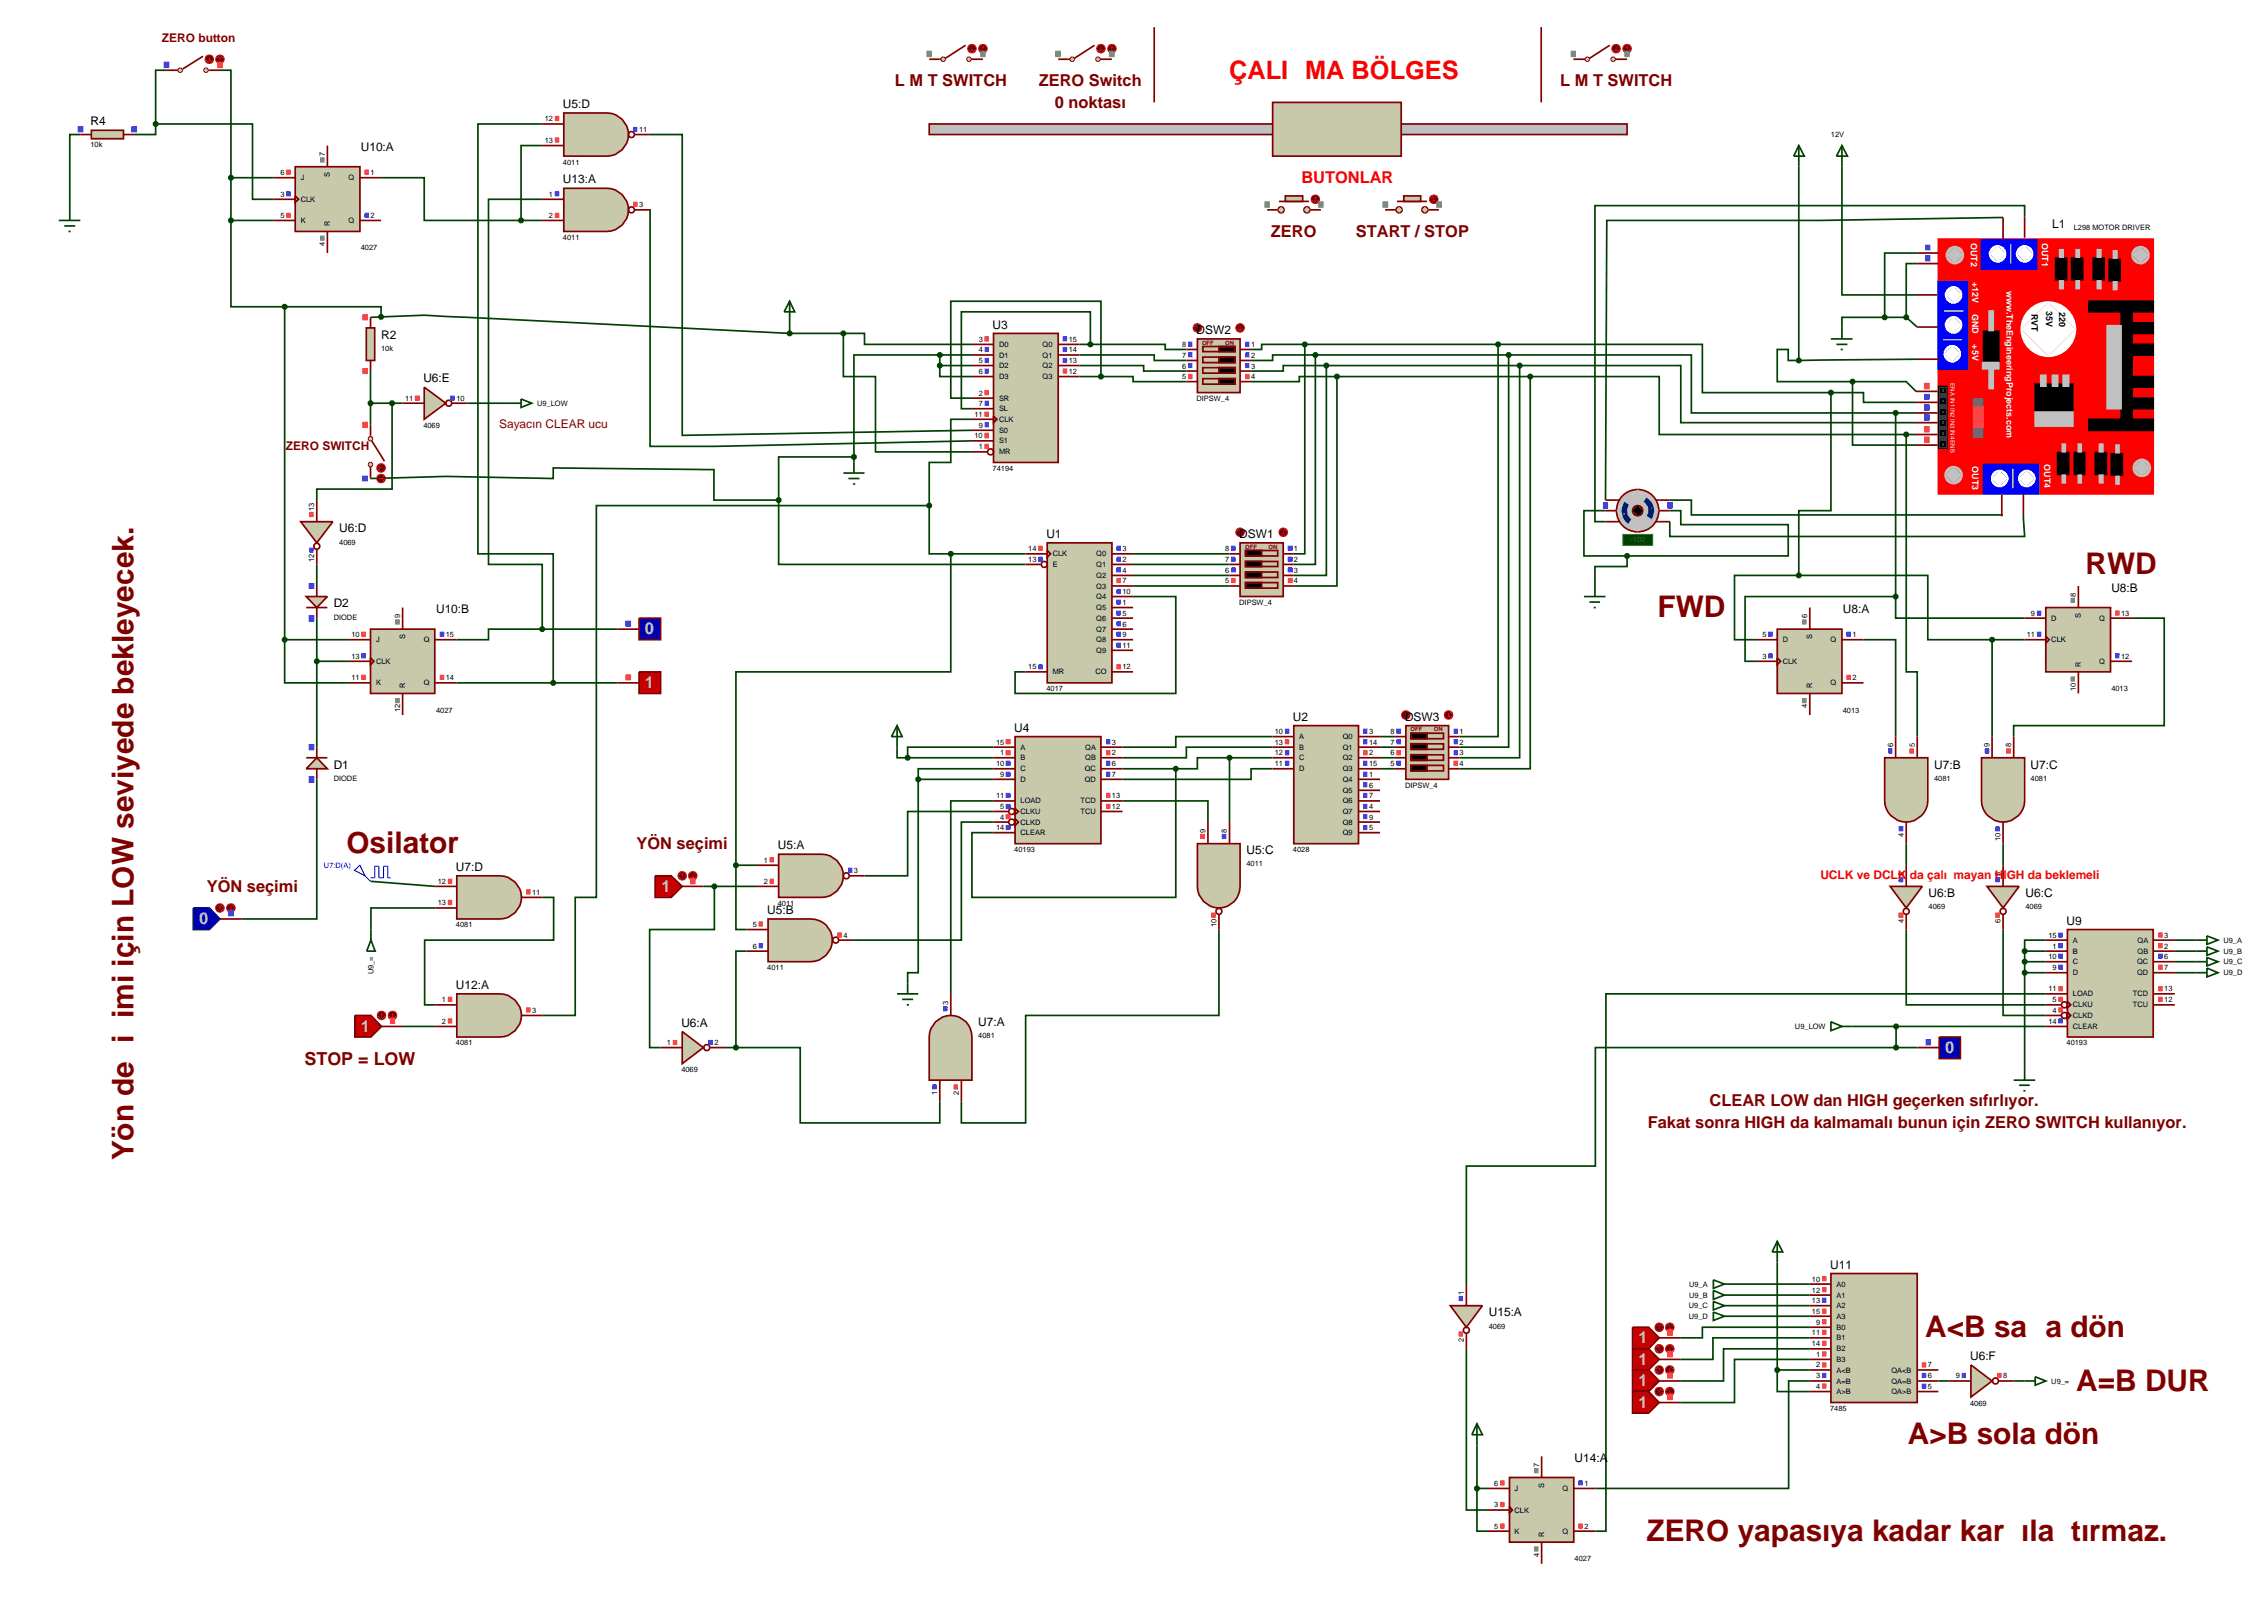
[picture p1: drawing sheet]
<svg xmlns="http://www.w3.org/2000/svg" width="536mm" height="384mm" viewBox="0 0 536 384" stroke-linecap="round" stroke-linejoin="round" font-family="sans-serif">
<defs><g id="words">
<g font-size="7.1" fill="#800000">
<text x="493.1" y="135.7">RWD</text>
<text x="391.9" y="145.9">FWD</text>
<text x="81.9" y="201.7">Osilator</text>
<text x="31.6" y="274.3" transform="rotate(-90 31.6 274.3)">Yön değişimi için LOW seviyede bekleyecek.</text>
<text x="455.2" y="316">A&lt;B sağa dön</text>
<text x="490.9" y="328.7">A=B DUR</text>
<text x="451.1" y="341.4">A&gt;B sola dön</text>
<text x="389.3" y="364.2">ZERO yapasıya kadar karşılaştırmaz.</text>
</g>
<text font-size="6" fill="#f00" x="290.6" y="18.6">ÇALIŞMA BÖLGESİ</text>
<text font-size="4.2" fill="#800000" x="72" y="251.6">STOP = LOW</text>
<g font-size="3.9" fill="#800000">
<text x="211.6" y="20.3">LİMİT SWITCH</text>
<text x="245.6" y="20.3">ZERO Switch</text>
<text x="368.9" y="20.3">LİMİT SWITCH</text>
<text x="249.4" y="25.4">0 noktası</text>
<text x="300.5" y="55.9">ZERO</text>
<text x="320.6" y="55.9">START / STOP</text>
<text x="150.5" y="200.6">YÖN seçimi</text>
<text x="48.9" y="210.7">YÖN seçimi</text>
<text x="404.2" y="261.5">CLEAR LOW dan HIGH geçerken sıfırlıyor.</text>
<text x="389.6" y="266.6">Fakat sonra HIGH da kalmamalı bunun için ZERO SWITCH kullanıyor.</text>
</g>
<text font-size="3.9" fill="#f00" x="307.7" y="43.2">BUTONLAR</text>
<g font-size="3.9" fill="#c0c0c0">
<text x="152.5" y="149.9">0</text>
<text x="152.5" y="162.6">1</text>
<text x="156.4" y="210.7">1</text>
<text x="47.1" y="218.4">0</text>
<text x="85.3" y="243.8">1</text>
<text x="459.9" y="248.8">0</text>
<text x="387.4" y="317.4">1</text>
<text x="387.4" y="322.5">1</text>
<text x="387.4" y="327.6">1</text>
<text x="387.4" y="332.7">1</text>
</g>
<g font-size="2.8" fill="#800000">
<text x="38.3" y="9.9">ZERO button</text>
<text x="118" y="101.3">Sayacın CLEAR ucu</text>
<text x="67.6" y="106.4">ZERO SWITCH</text>
</g>
<g font-size="2.8">
<text x="21.4" y="29.7">R4</text>
<text x="133.1" y="25.6">U5:D</text>
<text x="85.3" y="35.8">U10:A</text>
<text x="133.1" y="43.4">U13:A</text>
<text x="485.2" y="54">L1</text>
<text x="234.7" y="77.7">U3</text>
<text x="90.1" y="80.1">R2</text>
<text x="282.9" y="79">DSW2</text>
<text x="100.1" y="90.4">U6:E</text>
<text x="80.2" y="125.9">U6:D</text>
<text x="247.4" y="127.2">U1</text>
<text x="293" y="127.2">DSW1</text>
<text x="78.9" y="143.6">D2</text>
<text x="499.2" y="139.9">U8:B</text>
<text x="103.1" y="145">U10:B</text>
<text x="435.7" y="145">U8:A</text>
<text x="239.8" y="173">U4</text>
<text x="305.7" y="170.4">U2</text>
<text x="332.2" y="170.4">DSW3</text>
<text x="78.9" y="181.7">D1</text>
<text x="457.3" y="181.7">U7:B</text>
<text x="480.1" y="181.7">U7:C</text>
<text x="183.9" y="200.8">U5:A</text>
<text x="294.7" y="202">U5:C</text>
<text x="107.8" y="205.9">U7:D</text>
<text x="181.4" y="216">U5:B</text>
<text x="456" y="212.1">U6:B</text>
<text x="478.9" y="212.1">U6:C</text>
<text x="488.6" y="218.6">U9</text>
<text x="107.8" y="233.8">U12:A</text>
<text x="161.1" y="242.7">U6:A</text>
<text x="231.3" y="242.6">U7:A</text>
<text x="432.7" y="299.9">U11</text>
<text x="352" y="311.2">U15:A</text>
<text x="465.8" y="321.5">U6:F</text>
<text x="372.3" y="345.6">U14:A</text>
</g>
<text font-size="2.8" fill="#f00" x="430.4" y="207.9">UCLK ve DCLK da çalışmayan HIGH da beklemeli</text>
<g font-size="2.1" fill="#fff">
<text x="466" y="57.4" transform="rotate(90 466 57.4)">OUT2</text>
<text x="482.8" y="57.4" transform="rotate(90 482.8 57.4)">OUT1</text>
<text x="466.3" y="66.6" transform="rotate(90 466.3 66.6)">+12V</text>
<text x="474.4" y="68.7" transform="rotate(90 474.4 68.7)">www.TheEngineeringProjects.com</text>
<text x="466.3" y="74.1" transform="rotate(90 466.3 74.1)">GND</text>
<text x="466.3" y="81.4" transform="rotate(90 466.3 81.4)">+5V</text>
<text x="466.3" y="110.2" transform="rotate(90 466.3 110.2)">OUT3</text>
<text x="483.3" y="109.7" transform="rotate(90 483.3 109.7)">OUT4</text>
</g>
<g font-size="2.1">
<text x="480.3" y="74.1" transform="rotate(90 480.3 74.1)">RVT</text>
<text x="483.8" y="73.5" transform="rotate(90 483.8 73.5)">35V</text>
<text x="486.9" y="73.7" transform="rotate(90 486.9 73.7)">220</text>
</g>
<g font-size="1.8">
<text x="128.8" y="28.7">12</text>
<text x="21.4" y="34.8">10k</text>
<text x="128.8" y="33.8">13</text>
<text x="151.1" y="31.2">11</text>
<text x="432.9" y="32.4">12V</text>
<text x="66.3" y="41.4">6</text>
<text x="76.8" y="36.9" transform="rotate(-90 76.8 36.9)">7</text>
<text x="78" y="41.9" transform="rotate(-90 78 41.9)">S</text>
<text x="87.6" y="41.4">1</text>
<text x="133.1" y="38.9">4011</text>
<text x="66.3" y="46.5">3</text>
<text x="71.1" y="42.6">J</text>
<text x="71.1" y="47.7">CLK</text>
<text x="82.4" y="42.6">Q</text>
<text x="129.8" y="46.5">1</text>
<text x="66.3" y="51.5">5</text>
<text x="71.1" y="52.7">K</text>
<text x="78" y="53.4" transform="rotate(-90 78 53.4)">R</text>
<text x="82.4" y="52.7">Q</text>
<text x="87.6" y="51.5">2</text>
<text x="129.8" y="51.5">2</text>
<text x="151.1" y="49">3</text>
<text x="76.8" y="58.2" transform="rotate(-90 76.8 58.2)">4</text>
<text x="85.3" y="59.2">4027</text>
<text x="133.1" y="56.7">4011</text>
<text x="490.3" y="54.3">L298 MOTOR DRIVER</text>
<text x="90.1" y="83">10k</text>
<text x="231.4" y="80.8">3</text>
<text x="231.4" y="83.3">4</text>
<text x="236.2" y="82">D0</text>
<text x="246.5" y="82">Q0</text>
<text x="252.7" y="80.8">15</text>
<text x="252.7" y="83.3">14</text>
<text x="279.5" y="82">8</text>
<text x="295.8" y="82">1</text>
<text x="231.4" y="85.8">5</text>
<text x="231.4" y="88.4">6</text>
<text x="236.2" y="84.5">D1</text>
<text x="236.2" y="87">D2</text>
<text x="236.2" y="89.6">D3</text>
<text x="246.5" y="84.5">Q1</text>
<text x="246.5" y="87">Q2</text>
<text x="246.5" y="89.6">Q3</text>
<text x="252.7" y="85.8">13</text>
<text x="252.7" y="88.4">12</text>
<text x="279.5" y="84.6">7</text>
<text x="279.5" y="87.1">6</text>
<text x="279.5" y="89.6">5</text>
<text x="295.8" y="84.6">2</text>
<text x="295.8" y="87.1">3</text>
<text x="295.8" y="89.6">4</text>
<text x="95.8" y="94.7">11</text>
<text x="107.9" y="94.7">10</text>
<text x="127" y="95.9">U9_LOW</text>
<text x="231.4" y="93.5">2</text>
<text x="231.4" y="96">7</text>
<text x="236.2" y="94.7">SR</text>
<text x="282.9" y="94.8">DIPSW_4</text>
<text x="100.1" y="101.1">4069</text>
<text x="230.4" y="98.5">11</text>
<text x="231.4" y="101.1">9</text>
<text x="236.2" y="97.2">SL</text>
<text x="236.2" y="99.7">CLK</text>
<text x="230.4" y="103.6">10</text>
<text x="231.4" y="106.2">1</text>
<text x="236.2" y="102.3">S0</text>
<text x="236.2" y="104.8">S1</text>
<text x="236.2" y="107.4">MR</text>
<text x="234.7" y="111.3">74194</text>
<text x="74.3" y="120.7" transform="rotate(-90 74.3 120.7)">13</text>
<text x="80.2" y="128.7">4069</text>
<text x="243.1" y="130.3">14</text>
<text x="248.9" y="131.5">CLK</text>
<text x="259.2" y="131.5">Q0</text>
<text x="265.4" y="130.3">3</text>
<text x="289.7" y="130.3">8</text>
<text x="305.9" y="130.3">1</text>
<text x="74.3" y="132.9" transform="rotate(-90 74.3 132.9)">12</text>
<text x="243.1" y="132.8">13</text>
<text x="248.9" y="134">E</text>
<text x="259.2" y="134">Q1</text>
<text x="259.2" y="136.6">Q2</text>
<text x="265.4" y="132.8">2</text>
<text x="265.4" y="135.4">4</text>
<text x="265.4" y="137.9">7</text>
<text x="289.7" y="132.8">7</text>
<text x="289.7" y="135.4">6</text>
<text x="289.7" y="137.9">5</text>
<text x="305.9" y="132.8">2</text>
<text x="305.9" y="135.4">3</text>
<text x="305.9" y="137.9">4</text>
<text x="259.2" y="139.1">Q3</text>
<text x="259.2" y="141.6">Q4</text>
<text x="265.4" y="140.4">10</text>
<text x="265.4" y="143">1</text>
<text x="293" y="143.1">DIPSW_4</text>
<text x="490.8" y="141" transform="rotate(-90 490.8 141)">8</text>
<text x="78.9" y="146.5">DIODE</text>
<text x="94.6" y="146.1" transform="rotate(-90 94.6 146.1)">9</text>
<text x="259.2" y="144.2">Q5</text>
<text x="259.2" y="146.7">Q6</text>
<text x="259.2" y="149.3">Q7</text>
<text x="265.4" y="145.5">5</text>
<text x="265.4" y="148.1">6</text>
<text x="427.3" y="146.1" transform="rotate(-90 427.3 146.1)">6</text>
<text x="480.2" y="145.5">9</text>
<text x="485" y="146.7">D</text>
<text x="492" y="146.1" transform="rotate(-90 492 146.1)">S</text>
<text x="496.3" y="146.7">Q</text>
<text x="501.5" y="145.5">13</text>
<text x="83.1" y="150.6">10</text>
<text x="83.1" y="155.7">13</text>
<text x="88.9" y="151.8">J</text>
<text x="95.8" y="151.1" transform="rotate(-90 95.8 151.1)">S</text>
<text x="100.2" y="151.8">Q</text>
<text x="105.4" y="150.6">15</text>
<text x="259.2" y="151.8">Q8</text>
<text x="259.2" y="154.3">Q9</text>
<text x="265.4" y="150.6">9</text>
<text x="265.4" y="153.1">11</text>
<text x="416.7" y="150.6">5</text>
<text x="416.7" y="155.7">3</text>
<text x="421.5" y="151.8">D</text>
<text x="428.5" y="151.1" transform="rotate(-90 428.5 151.1)">S</text>
<text x="432.8" y="151.8">Q</text>
<text x="438" y="150.6">1</text>
<text x="479.2" y="150.6">11</text>
<text x="485" y="151.8">CLK</text>
<text x="501.5" y="155.7">12</text>
<text x="83.1" y="160.8">11</text>
<text x="88.9" y="156.9">CLK</text>
<text x="88.9" y="162">K</text>
<text x="100.2" y="162">Q</text>
<text x="105.4" y="160.8">14</text>
<text x="243.1" y="158.2">15</text>
<text x="248.9" y="159.4">MR</text>
<text x="259" y="159.4">CO</text>
<text x="265.4" y="158.2">12</text>
<text x="421.5" y="156.9">CLK</text>
<text x="432.8" y="162">Q</text>
<text x="438" y="160.8">2</text>
<text x="492" y="157.6" transform="rotate(-90 492 157.6)">R</text>
<text x="496.3" y="156.9">Q</text>
<text x="95.8" y="162.6" transform="rotate(-90 95.8 162.6)">R</text>
<text x="247.4" y="163.4">4017</text>
<text x="427.3" y="167.4" transform="rotate(-90 427.3 167.4)">4</text>
<text x="428.5" y="162.6" transform="rotate(-90 428.5 162.6)">R</text>
<text x="490.8" y="163.4" transform="rotate(-90 490.8 163.4)">10</text>
<text x="499.2" y="163.4">4013</text>
<text x="94.6" y="168.4" transform="rotate(-90 94.6 168.4)">12</text>
<text x="103.1" y="168.5">4027</text>
<text x="301.4" y="173.5">10</text>
<text x="323.7" y="173.5">3</text>
<text x="328.8" y="173.5">8</text>
<text x="345.1" y="173.5">1</text>
<text x="435.7" y="168.5">4013</text>
<text x="235.5" y="176">15</text>
<text x="236.5" y="178.5">1</text>
<text x="241.3" y="177.2">A</text>
<text x="241.3" y="179.7">B</text>
<text x="256.6" y="177.2">QA</text>
<text x="256.6" y="179.7">QB</text>
<text x="262.9" y="176">3</text>
<text x="262.9" y="178.5">2</text>
<text x="301.4" y="176">13</text>
<text x="301.4" y="178.5">12</text>
<text x="307.2" y="174.7">A</text>
<text x="307.2" y="177.2">B</text>
<text x="307.2" y="179.7">C</text>
<text x="317.5" y="174.7">Q0</text>
<text x="317.5" y="177.2">Q1</text>
<text x="317.5" y="179.7">Q2</text>
<text x="323.7" y="176">14</text>
<text x="323.7" y="178.5">2</text>
<text x="328.8" y="176">7</text>
<text x="328.8" y="178.5">6</text>
<text x="345.1" y="176">2</text>
<text x="345.1" y="178.5">3</text>
<text x="447.6" y="176.6" transform="rotate(-90 447.6 176.6)">6</text>
<text x="452.7" y="176.6" transform="rotate(-90 452.7 176.6)">5</text>
<text x="470.4" y="176.6" transform="rotate(-90 470.4 176.6)">9</text>
<text x="475.5" y="176.6" transform="rotate(-90 475.5 176.6)">8</text>
<text x="78.9" y="184.6">DIODE</text>
<text x="235.5" y="181.1">10</text>
<text x="236.5" y="183.6">9</text>
<text x="241.3" y="182.3">C</text>
<text x="241.3" y="184.8">D</text>
<text x="256.5" y="182.3">QC</text>
<text x="256.5" y="184.8">QD</text>
<text x="262.9" y="181.1">6</text>
<text x="262.9" y="183.6">7</text>
<text x="301.4" y="181.1">11</text>
<text x="307.2" y="182.3">D</text>
<text x="317.5" y="182.3">Q3</text>
<text x="317.5" y="184.8">Q4</text>
<text x="323.7" y="181.1">15</text>
<text x="323.7" y="183.6">1</text>
<text x="328.8" y="181.1">5</text>
<text x="345.1" y="181.1">4</text>
<text x="457.3" y="184.6">4081</text>
<text x="480.1" y="184.6">4081</text>
<text x="235.5" y="188.7">11</text>
<text x="236.5" y="191.2">5</text>
<text x="241.3" y="189.9">LOAD</text>
<text x="255.5" y="189.9">TCD</text>
<text x="262.9" y="188.7">13</text>
<text x="262.9" y="191.2">12</text>
<text x="317.5" y="187.4">Q5</text>
<text x="317.5" y="189.9">Q6</text>
<text x="323.7" y="186.2">6</text>
<text x="323.7" y="188.7">7</text>
<text x="323.7" y="191.2">4</text>
<text x="332.2" y="186.2">DIPSW_4</text>
<text x="235.5" y="196.2">14</text>
<text x="236.5" y="193.7">4</text>
<text x="241.3" y="197.4">CLEAR</text>
<text x="241.3" y="192.4">CLKU</text>
<text x="241.3" y="194.9">CLKD</text>
<text x="255.5" y="192.4">TCU</text>
<text x="285" y="196.8" transform="rotate(-90 285 196.8)">9</text>
<text x="290.1" y="196.8" transform="rotate(-90 290.1 196.8)">8</text>
<text x="317.5" y="192.4">Q7</text>
<text x="317.5" y="194.9">Q8</text>
<text x="317.5" y="197.4">Q9</text>
<text x="323.7" y="193.7">9</text>
<text x="323.7" y="196.2">5</text>
<text x="450.1" y="197.8" transform="rotate(-90 450.1 197.8)">4</text>
<text x="180.6" y="203.9">1</text>
<text x="239.8" y="201.4">40193</text>
<text x="305.7" y="201.4">4028</text>
<text x="473" y="198.8" transform="rotate(-90 473 198.8)">10</text>
<text x="103.5" y="208.9">12</text>
<text x="180.6" y="208.9">2</text>
<text x="201.9" y="206.4">3</text>
<text x="294.7" y="204.8">4011</text>
<text x="450.1" y="207" transform="rotate(-90 450.1 207)">3</text>
<text x="473" y="207" transform="rotate(-90 473 207)">5</text>
<text x="103.5" y="214">13</text>
<text x="125.8" y="211.5">11</text>
<text x="183.9" y="214.1">4011</text>
<text x="456" y="214.9">4069</text>
<text x="478.9" y="214.9">4069</text>
<text x="107.8" y="219.2">4081</text>
<text x="178" y="219.1">5</text>
<text x="199.4" y="221.6">4</text>
<text x="287.6" y="219.2" transform="rotate(-90 287.6 219.2)">10</text>
<text x="450.1" y="218.2" transform="rotate(-90 450.1 218.2)">4</text>
<text x="473" y="218.2" transform="rotate(-90 473 218.2)">6</text>
<text x="484.3" y="221.6">15</text>
<text x="511.7" y="221.6">3</text>
<text x="178" y="224.2">6</text>
<text x="484.3" y="226.7">10</text>
<text x="485.3" y="224.2">1</text>
<text x="490.1" y="222.8">A</text>
<text x="490.1" y="225.4">B</text>
<text x="490.1" y="227.9">C</text>
<text x="505.3" y="227.9">QC</text>
<text x="505.4" y="222.8">QA</text>
<text x="505.4" y="225.4">QB</text>
<text x="511.7" y="224.2">2</text>
<text x="511.7" y="226.7">6</text>
<text x="525.7" y="222.8">U9_A</text>
<text x="525.7" y="225.4">U9_B</text>
<text x="525.7" y="227.9">U9_C</text>
<text x="88.3" y="230.3" transform="rotate(-90 88.3 230.3)">U9_=</text>
<text x="181.4" y="229.3">4011</text>
<text x="485.3" y="229.3">9</text>
<text x="490.1" y="230.5">D</text>
<text x="505.3" y="230.5">QD</text>
<text x="511.7" y="229.3">7</text>
<text x="525.7" y="230.5">U9_D</text>
<text x="104.5" y="236.9">1</text>
<text x="125.8" y="239.4">3</text>
<text x="224.2" y="237.5" transform="rotate(-90 224.2 237.5)">3</text>
<text x="484.3" y="234.3">11</text>
<text x="485.3" y="236.9">5</text>
<text x="485.3" y="239.4">4</text>
<text x="490.1" y="235.5">LOAD</text>
<text x="490.1" y="238.1">CLKU</text>
<text x="504.3" y="235.5">TCD</text>
<text x="504.3" y="238.1">TCU</text>
<text x="511.7" y="234.3">13</text>
<text x="511.7" y="236.9">12</text>
<text x="104.5" y="242">2</text>
<text x="231.3" y="245.4">4081</text>
<text x="424.4" y="243.2">U9_LOW</text>
<text x="484.3" y="242">14</text>
<text x="490.1" y="243.2">CLEAR</text>
<text x="490.1" y="240.6">CLKD</text>
<text x="107.8" y="247.1">4081</text>
<text x="157.7" y="247">1</text>
<text x="168.9" y="247">2</text>
<text x="488.6" y="247.1">40193</text>
<text x="161.1" y="253.4">4069</text>
<text x="221.6" y="258.8" transform="rotate(-90 221.6 258.8)">1</text>
<text x="226.7" y="258.8" transform="rotate(-90 226.7 258.8)">2</text>
<text x="399.4" y="304.1">U9_A</text>
<text x="428.4" y="302.9">10</text>
<text x="428.4" y="305.5">12</text>
<text x="434.2" y="304.1">A0</text>
<text x="346.1" y="306.1" transform="rotate(-90 346.1 306.1)">1</text>
<text x="399.3" y="309.2">U9_C</text>
<text x="399.3" y="311.7">U9_D</text>
<text x="399.4" y="306.7">U9_B</text>
<text x="428.4" y="308">13</text>
<text x="428.4" y="310.5">15</text>
<text x="434.2" y="306.7">A1</text>
<text x="434.2" y="309.2">A2</text>
<text x="434.2" y="311.7">A3</text>
<text x="346.1" y="317.2" transform="rotate(-90 346.1 317.2)">2</text>
<text x="352" y="314">4069</text>
<text x="428.4" y="315.6">11</text>
<text x="429.4" y="313.1">9</text>
<text x="434.2" y="314.3">B0</text>
<text x="434.2" y="316.8">B1</text>
<text x="428.4" y="318.2">14</text>
<text x="429.4" y="320.7">1</text>
<text x="429.4" y="323.2">2</text>
<text x="434.2" y="319.4">B2</text>
<text x="434.2" y="321.9">B3</text>
<text x="455.8" y="323.2">7</text>
<text x="429.4" y="325.8">3</text>
<text x="429.4" y="328.3">4</text>
<text x="434.2" y="324.4">A&lt;B</text>
<text x="434.2" y="327">A=B</text>
<text x="434.2" y="329.5">A&gt;B</text>
<text x="447.2" y="324.4">QA&lt;B</text>
<text x="447.2" y="327">QA=B</text>
<text x="447.2" y="329.5">QA&gt;B</text>
<text x="455.8" y="325.8">6</text>
<text x="455.8" y="328.3">5</text>
<text x="462.4" y="325.8">9</text>
<text x="473.6" y="325.8">8</text>
<text x="485" y="327">U9_=</text>
<text x="432.7" y="333.5">7485</text>
<text x="465.8" y="332.2">4069</text>
<text x="363.9" y="346.7" transform="rotate(-90 363.9 346.7)">7</text>
<text x="353.3" y="351.2">6</text>
<text x="358.1" y="352.4">J</text>
<text x="365.1" y="351.7" transform="rotate(-90 365.1 351.7)">S</text>
<text x="369.4" y="352.4">Q</text>
<text x="374.6" y="351.2">1</text>
<text x="353.3" y="356.3">3</text>
<text x="358.1" y="357.5">CLK</text>
<text x="353.3" y="361.3">5</text>
<text x="358.1" y="362.5">K</text>
<text x="365.1" y="363.2" transform="rotate(-90 365.1 363.2)">R</text>
<text x="369.4" y="362.5">Q</text>
<text x="374.6" y="361.3">2</text>
<text x="363.9" y="368" transform="rotate(-90 363.9 368)">4</text>
<text x="372.3" y="369">4027</text>
</g>
<text font-size="1.8" fill="#0f0" x="385.5" y="128.2">-102</text>
<text font-size="1.8" fill="#0000c0" x="76.6" y="205.1">U7:D(A)</text>
<g font-size="1.4" fill="#800000">
<text x="284.2" y="81.5">OFF</text>
<text x="289.7" y="81.5">ON</text>
<text x="294.4" y="129.7">OFF</text>
<text x="299.9" y="129.7">ON</text>
<text x="333.5" y="172.9">OFF</text>
<text x="339" y="172.9">ON</text>
</g>
<text font-size="1.4" fill="#fff" x="461.2" y="90.6" transform="rotate(90 461.2 90.6)">ENA IN1 IN2 IN3 IN4 ENB</text>
</g></defs>
<g fill="none" stroke="#004000" stroke-width=".4">
<path d="M39.3 16.6h-2.5v12.7M52 16.6h2.6v25.4M19 31.8h-2.5v17.8M36.8 29.3h22.9v17.8h5M36.8 29.3v2.5h-5.1M128.2 29.3h-15.2v101.6h17.8v30.5M128.2 34.4h-5v17.7M153.6 31.8h7.7v71.1l68.5-1.2M425.3 39.4v45.8M435.5 39.4v30.3h17.5M54.6 52.1v20.4h12.7M54.6 52.1h10.1"/>
<path d="M54.6 42h10.1M54.6 42v10.1M90.1 42h10.2v10.1h22.9M123.2 52.1h5M128.2 47.1h-12.7v86.3h12.7v15.3M153.6 49.6l.1 55.9h15.2l60.9-1.3M453.3 59.8h-7.7v15.2M473.6 51.4l-43.2 .7h-50.5l-.3 66.1M478.7 51.1v-2.5h-101.6v74.7h2.5M67.3 72.5h22.8v2.4M67.3 72.5v78.7M90.1 74.9l10.3-.4 86.3 4.3"/>
<path d="M90.1 74.9l-2.5 .1M186.7 76.3v2.5M186.7 78.8h12.7M199.4 78.8h5v2.6h25.4M199.4 78.8v10.2h7.6v17.8h22.8M445.6 75h-10.1v2.5M445.6 75h5.1M450.7 75l2.6 2.3M453.3 62.3h-2.6v12.7M87.6 87.7v12.7M87.6 95.3h7.6M92.7 95.3v20.3h-17.8v2.6"/>
<path d="M110.5 95.3h10.1M222.2 86.4v2.6h7.6M222.2 83.9h-20.3v24.1M222.2 83.9h7.6M222.2 86.4h7.6M222.2 83.9v2.5M229.8 99.1h-5v10.2h-5.1v10.2M255.2 83.9h17.7v1.3h7.6M255.2 86.4h15.2v1.3h10.1M255.2 81.4h2.6M255.2 89h5.1M257.8 81.4v-7.7h-30.5v22.9h2.5"/>
<path d="M257.8 81.4h17.7v1.2h5M260.3 89v-17.8h-35.5v22.9h5M260.3 89h7.6v1.2h12.6M308.5 81.4v49.5h-2.6M308.5 81.4h-10.2v1.2h-2.5M308.5 81.4h45.7M311 83.9v49.5h-5.1M311 83.9h-10.1v1.3h-5.1M311 83.9h45.7M313.6 86.4v49.6h-7.7M313.6 86.4h-10.2v1.3h-7.6M313.6 86.4h45.7"/>
<path d="M316.1 89v49.5h-10.2M316.1 89h-8.9v1.2h-11.4M316.1 89h45.7M354.2 81.4v92.7h-9.1M354.2 81.4h48.3v11.4h30.4M356.7 83.9v92.7h-11.6M356.7 83.9h43.2v13.7h48.3M359.3 86.4h38.1v13.5h55.6M359.3 86.4v92.7h-14.2M361.8 89v92.7h-16.7M361.8 89h30.5v13.7h58.4M425.3 85.2h-2.5v-2.6h-2.6v7.6h17.8"/>
<path d="M432.9 92.8h7.7v2.3h12.4M432.9 92.8v27.9h-7.6v15.3M438 90.2h12.7l2.3 2.3M438 90.2v15h15M448.2 97.6h4.8M448.2 97.6v43.4M453.5 84.9l-28.2 .3M87.6 113.1l17.8-.5 25.4 .5v-2.5l38 .4v7.2h15.3M184.1 118.2v15.2h58.4M201.9 108h-17.8v10.2M201.9 108v1.3M219.7 119.5v11.4h5.1"/>
<path d="M219.7 119.5h-78.7v92.6h-5v27.9h-7.7M394.8 118.2h5.1v3.5h73.4v.3M450.7 102.7v56.1h2.6v15.3M450.7 102.7h2.3M74.9 133.4v5.1M224.8 130.9v27.9h-50.8v45.7M224.8 130.9h17.7M267.9 130.9h22.8M267.9 133.4h22.8M267.9 136h22.8M267.9 138.5h22.8M379.6 120.7h-5.1v10.7h10.2"/>
<path d="M384.7 131.4v2.5h-7.6v4.6M394.8 120.7h2.6v3.3h25.4v7.4h-38.1M425.3 136h-15.2v15.2h5.1M425.3 136h30.5v15.2h15.2M478.4 121.7l.3 5.1h-83.9v-3.5M67.3 151.2v10.2h15.2M67.3 151.2h15.2M74.9 156.3h7.6M74.9 146.1v30.5M128.2 148.7h-12.7v2.5h-7.6M128.2 148.7h17.8M267.9 141h10.1v22.9h-38v-5.1h2.5"/>
<path d="M440.6 151.2h7.6v22.9M448.2 141h-35.6v15.3h2.6M448.2 141v5.1h30.5M471 151.2h7.7M471 151.2v22.9M504.1 146.1h7.6v25.4h-35.6v2.6M107.9 161.4h38.1M212.1 176.6v2.5h2.5M214.6 179.1h20.3M234.9 176.6h-20.3v2.5M290.7 179.1h-7.6v2.6h-5.1M290.7 179.1h10.2"/>
<path d="M290.7 179.1v15.2M300.9 174.1h-22.9v2.5h-12.6M300.9 176.6h-20.4v2.5h-15.1M326.3 179.1h3.5M326.3 174.1h3.5M326.3 176.6h3.5M74.9 184.2v33h-17.8M217.1 184.2v45.7h-2.5v2.5M217.1 184.2h17.8M234.9 191.8h-20.3v15.2h-10.2M234.9 194.3h-7.6v27.9h-25.4M234.9 181.7h-17.8v2.5"/>
<path d="M234.9 189.3h-10.1v45.6M265.4 189.3h20.2v5M265.4 181.7h12.6M278 181.7v30.4h-48.2v-15.3h5.1M300.9 181.7h-5.1v2.5h-30.4M326.3 181.7h3.5M450.7 199.4v5.1M473.6 199.4v5.1M87.6 208.3l15.3 1.2M102.9 214.6h-15.2v5.1M128.3 212.1h2.6v10.1h-30.5v15.3h2.5M166.3 209.5h12.7"/>
<path d="M168.9 209.5v10.2h-15.3v27.9h2.6M174 204.5v15.2h2.5M174 204.5h5M288.2 219.7v20.3h-45.7v25.4h-15.2v-5.1M450.7 219.7v17.8h33M473.6 219.7v20.3h10.1M176.5 224.8h-2.5v22.8M478.7 224.8h5M478.7 224.8v27.9M478.7 227.3h5M478.7 229.9h5M483.7 222.2h-5v2.6"/>
<path d="M483.7 234.9h-104v127h-2.5M514.2 224.8h5.1M514.2 227.3h5.1M514.2 229.9h5.1M514.2 222.2h5.1M95.3 242.6h7.6M171.4 247.6h2.6M174 247.6h15.2v17.8h33v-5.1M438 242.6h45.7M448.3 247.6h-71.1v28h-30.5v27.9M448.3 247.6h5.1M448.3 242.6v5"/>
<path d="M420.2 298.4v25.4M346.7 318.8v38.1h5.1M410.2 303.5h17.7M410.2 306.1h17.7M410.2 308.6h17.7M410.2 311.1h17.7M427.9 313.7h-25.4v2.5h-5.1M427.9 316.2h-22.9v5.1h-7.6M427.9 318.8h-20.4v7.6h-10.1M420.2 323.8v5.1h7.7M420.2 323.8h7.7M427.9 321.3h-17.8v10.2h-12.7"/>
<path d="M427.9 326.4h-5v25.4h-45.7M458.3 326.4h2.6M476.1 326.4h2.6M349.2 351.8v10.1h2.6M349.2 341.6v10.2M349.2 351.8h2.6"/>
</g>
<path d="M458.3 56.5h50.8v60.2h-50.8z" fill="#f00" stroke="#f00" stroke-width=".4"/>
<g fill="#000" stroke="#000" stroke-width=".4">
<path d="M486 61h2.6v5.1h-2.6zM489.8 61h2.6v5.1h-2.6zM493.9 71.2h15.2v2.5h-15.2zM494.9 61h2.6v5.1h-2.6zM498.7 61.3h2.6v5.1h-2.6zM504.1 76.3h5v2.5h-5zM469 78.3h3.6v8.9h-3.6zM481.2 90.8h8.9v6.3h-8.9zM501.5 73.7h2.6v25.4h-2.6zM504.1 81.4h5v2.5h-5zM504.1 89h5v2.5h-5zM504.1 94.1h5v2.5h-5z"/>
<path d="M486.5 107h2.6v5.1h-2.6zM490.4 107h2.5v5.1h-2.5zM493.9 99.1h15.2v2.6h-15.2zM495.4 107h2.6v5.1h-2.6zM499.2 107.3h2.6v5h-2.6z"/>
</g>
<g fill="#c0c0c0" stroke="#c0c0c0" stroke-width=".4">
<path d="M500.3 112.6h.7v1.8h-.7z"/>
<path d="M500.3 105.2h.7v1.8h-.7z"/>
<path d="M496.4 112.3h.8v1.8h-.8z"/>
<path d="M496.4 105h.8v1.8h-.8z"/>
<path d="M491.4 112.3h.7v1.8h-.7z"/>
<path d="M491.4 105h.7v1.8h-.7z"/>
<path d="M487.6 112.3h.7v1.8h-.7z"/>
<path d="M487.6 105h.7v1.8h-.7z"/>
<path d="M498.2 77h3.3v19.6h-3.3z"/>
<path d="M499.7 66.6h.8v1.8h-.8z"/>
<path d="M499.7 59.3h.8v1.7h-.8z"/>
<path d="M495.9 66.4h.8v1.8h-.8z"/>
<path d="M495.9 59h.8v1.8h-.8z"/>
<path d="M490.9 66.4h.7v1.8h-.7z"/>
<path d="M490.9 59h.7v1.8h-.7z"/>
<path d="M487 66.4h.8v1.8h-.8z"/>
<path d="M487 59h.8v1.8h-.8z"/>
<path d="M487.8 88.7h1.3v2.6h-1.3z"/>
<path d="M485.3 88.7h1.2v2.6h-1.2z"/>
<path d="M482.5 88.7h1.2v2.6h-1.2z"/>
<path d="M481.2 97.4h8.9v3.3h-8.9z"/>
<path d="M468.8 85.7h3.8v1.5h-3.8z"/>
<path d="M470.3 73.5h1v4.6h-1z"/>
<path d="M470.3 87.2h1v4.6h-1z"/>
</g>
<path d="M467.7 94.1v9.4" fill="none" stroke="#757575" stroke-width="2.5" stroke-linecap="butt"/>
<path d="M466.7 96.3h2.1v4.6h-2.1z" fill="#ff8000" stroke="#ff8000" stroke-width=".4"/>
<path d="M469 109.8h13v6.9h-13z" fill="#00f" stroke="#00f" stroke-width=".4"/>
<path d="M477.9 111.8l.8-.5 .5-.1-1.9 1.9 .1-.5zM479.2 111.2a1.97 1.97 0 0 1 1.9 1.9zM481.1 113.1a1.97 1.97 0 0 1-1.9 1.9zM477.3 113.1l1.9 1.9a1.97 1.97 0 0 1-1.9-1.9z" fill="#fff" stroke="#fff" stroke-width=".4"/>
<path d="M477.3 113.1l1.9-1.9 1.9 1.9-1.9 1.9z" fill="#fff"/>
<path d="M471.5 111.8l.8-.5 .5-.1-1.9 1.9 .1-.5zM472.8 111.2a1.97 1.97 0 0 1 1.9 1.9zM474.7 113.1a1.97 1.97 0 0 1-1.9 1.9zM470.9 113.1l1.9 1.9a1.97 1.97 0 0 1-1.9-1.9z" fill="#fff" stroke="#fff" stroke-width=".4"/>
<path d="M470.9 113.1l1.9-1.9 1.9 1.9-1.9 1.9z" fill="#fff"/>
<path d="M475.9 110.8v4.6" fill="none" stroke="#c0c0c0" stroke-width=".4"/>
<path d="M468.5 56.7h13v6.9h-13z" fill="#00f" stroke="#00f" stroke-width=".4"/>
<path d="M477.4 58.7l.8-.5 .5-.1-1.9 1.9 .1-.5zM478.7 58.1a1.97 1.97 0 0 1 1.9 1.9zM478.7 61.9l1.9-1.9a1.97 1.97 0 0 1-1.9 1.9zM476.8 60l1.9 1.9a1.97 1.97 0 0 1-1.9-1.9z" fill="#fff" stroke="#fff" stroke-width=".4"/>
<path d="M476.8 60l1.9-1.9 1.9 1.9-1.9 1.9z" fill="#fff"/>
<path d="M471 58.7l.8-.5 .5-.1-1.9 1.9 .1-.5zM472.3 58.1a1.97 1.97 0 0 1 1.9 1.9zM472.3 61.9l1.9-1.9a1.97 1.97 0 0 1-1.9 1.9zM470.4 60l1.9 1.9a1.97 1.97 0 0 1-1.9-1.9z" fill="#fff" stroke="#fff" stroke-width=".4"/>
<path d="M470.4 60l1.9-1.9 1.9 1.9-1.9 1.9z" fill="#fff"/>
<path d="M475.4 57.7v4.6" fill="none" stroke="#c0c0c0" stroke-width=".4"/>
<path d="M458.3 66.6h6.9v20.6h-6.9z" fill="#00f" stroke="#00f" stroke-width=".4"/>
<path d="M460.6 75.5l.8-.5 .5-.1-1.9 1.9 .1-.5zM461.9 74.9a1.97 1.97 0 0 1 1.9 1.9zM463.8 76.8a1.97 1.97 0 0 1-1.9 1.9zM460 76.8l1.9 1.9a1.97 1.97 0 0 1-1.9-1.9z" fill="#fff" stroke="#fff" stroke-width=".4"/>
<path d="M460 76.8l1.9-1.9 1.9 1.9-1.9 1.9z" fill="#fff"/>
<path d="M460.6 68.4l.8-.5 .5-.1-1.9 1.9 .1-.5zM461.9 67.8a1.97 1.97 0 0 1 1.9 1.9zM463.8 69.7a1.97 1.97 0 0 1-1.9 1.9zM460 69.7l1.9 1.9a1.97 1.97 0 0 1-1.9-1.9z" fill="#fff" stroke="#fff" stroke-width=".4"/>
<path d="M461.9 67.8l1.9 1.9-1.9 1.9-1.9-1.9z" fill="#fff"/>
<path d="M459.6 73.5h4.6" fill="none" stroke="#c0c0c0" stroke-width=".4"/>
<path d="M460.3 82.3l.8-.5 .5-.1-1.9 1.9 .1-.5zM461.6 81.7a1.97 1.97 0 0 1 1.9 1.9zM463.5 83.6a1.97 1.97 0 0 1-1.9 1.9zM459.7 83.6l1.9 1.9a1.97 1.97 0 0 1-1.9-1.9z" fill="#fff" stroke="#fff" stroke-width=".4"/>
<path d="M461.6 81.7l1.9 1.9-1.9 1.9-1.9-1.9z" fill="#fff"/>
<path d="M459.4 80.3h4.5" fill="none" stroke="#c0c0c0" stroke-width=".4"/>
<path d="M505 109.2l.9-.5 .5-.1-2 2 .1-.5zM506.4 108.6a2.01 2.01 0 0 1 2 2zM506.4 112.6l2-2a2.01 2.01 0 0 1-2 2zM504.4 110.6l2 2a2.01 2.01 0 0 1-2-2z" fill="#c0c0c0" stroke="#c0c0c0" stroke-width=".4"/>
<path d="M506.4 108.6l2 2-2 2-2-2z" fill="#c0c0c0"/>
<path d="M504.7 58.9l.9-.5 .5-.1-2 2 .1-.5zM506.1 58.3a2.01 2.01 0 0 1 2 2zM508.1 60.3a2.01 2.01 0 0 1-2 2zM504.1 60.3l2 2a2.01 2.01 0 0 1-2-2z" fill="#c0c0c0" stroke="#c0c0c0" stroke-width=".4"/>
<path d="M504.1 60.3l2-2 2 2-2 2z" fill="#c0c0c0"/>
<path d="M460.8 58.9l.9-.5 .5-.1-2 2 .1-.5zM462.2 58.3a2.01 2.01 0 0 1 2 2zM462.2 62.3l2-2a2.01 2.01 0 0 1-2 2zM460.2 60.3l2 2a2.01 2.01 0 0 1-2-2z" fill="#c0c0c0" stroke="#c0c0c0" stroke-width=".4"/>
<path d="M462.2 58.3l2 2-2 2-2-2z" fill="#c0c0c0"/>
<path d="M460.5 110.9l.9-.5 .5-.1-2 2 .1-.5zM461.9 110.3a2.01 2.01 0 0 1 2 2zM463.9 112.3a2.01 2.01 0 0 1-2 2zM459.9 112.3l2 2a2.01 2.01 0 0 1-2-2z" fill="#c0c0c0" stroke="#c0c0c0" stroke-width=".4"/>
<path d="M461.9 110.3l2 2-2 2-2-2z" fill="#c0c0c0"/>
<path d="M479.8 73.3a6.4 6.4 0 0 1 4.5-1.9l-6.4 6.4a6.4 6.4 0 0 1 1.9-4.5zM484.3 71.4a6.4 6.4 0 0 1 6.4 6.4zM484.3 84.2l6.4-6.4a6.4 6.4 0 0 1-6.4 6.4zM477.9 77.8l6.4 6.4a6.4 6.4 0 0 1-6.4-6.4z" fill="#fff" stroke="#fff" stroke-width=".4"/>
<path d="M477.9 77.8l6.4-6.4 6.4 6.4-6.4 6.4z" fill="#fff"/>
<path d="M458.3 91.3h2.1v14.7h-2.1z" fill="#464646" stroke="#000" stroke-width=".24"/>
<g fill="#464646" stroke="#000" stroke-width=".4">
<path d="M458.9 104.5h1v1h-1z"/>
<path d="M458.9 101.9h1v1h-1z"/>
<path d="M458.9 99.4h1v1h-1z"/>
<path d="M458.9 96.9h1v1h-1z"/>
<path d="M458.9 94.3h1v1h-1z"/>
<path d="M458.9 91.8h1v1h-1z"/>
</g>
<g fill="none" stroke="#800000" stroke-width=".4">
<path d="M453.3 59.8h5M473.6 51.4v5.1M478.7 51.1v5.1M453 69.7h5.1M453.3 62.3h5M453.3 77.3h5M453 95.1h5.1M453 97.6h5.1M453 92.5h5.1M453 99.9h5.1M453.5 84.9h5.1M453 105.2h5.1"/>
<path d="M453 102.7h5.1M473.3 116.9v5.1M478.4 116.7v5"/>
</g>
<g fill="none" stroke="#4040ff" stroke-width=".24">
<path d="M455.2 57.9h1.2M455.2 58h1.2M455.2 58.1h1.2M455.2 58.2h1.2M455.2 58.3h1.2M455.2 58.4h1.2M455.2 58.5h1.2M455.2 58.6h1.2M455.2 58.7h1.2M455.2 58.8h1.2M455.2 58.9h1.2M455.2 59h1.2"/>
<path d="M455.2 59.1h1.2M455.2 60.4h1.2M455.2 60.5h1.2M455.2 60.6h1.2M455.2 60.7h1.2M455.2 60.8h1.2M455.2 60.9h1.2M455.2 61h1.2M455.2 61.1h1.2M455.2 61.2h1.2M455.2 61.3h1.2M455.2 61.4h1.2"/>
<path d="M455.2 61.5h1.2M455.2 61.6h1.2M455.2 61.7h1.2M454.9 93.2h1.3M454.9 93.3h1.3M454.9 93.4h1.3M454.9 93.5h1.3M454.9 93.6h1.3M454.9 93.7h1.3M454.9 93.8h1.3M454.9 93.9h1.3M454.9 94h1.3"/>
<path d="M454.9 94.1h1.3M454.9 94.2h1.3M454.9 94.3h1.3M454.9 94.4h1.3M454.9 95.7h1.3M454.9 95.8h1.3M454.9 95.9h1.3M454.9 96h1.3M454.9 96.1h1.3M454.9 96.2h1.3M454.9 96.3h1.3M454.9 96.4h1.3"/>
<path d="M454.9 96.5h1.3M454.9 96.6h1.3M454.9 96.7h1.3M454.9 96.8h1.3M454.9 96.9h1.3M454.9 97h1.3M454.9 98h1.3M454.9 98.1h1.3M454.9 98.2h1.3M454.9 98.3h1.3M454.9 98.4h1.3M454.9 98.5h1.3"/>
<path d="M454.9 98.6h1.3M454.9 98.7h1.3M454.9 98.8h1.3M454.9 98.9h1.3M454.9 99h1.3M454.9 99.1h1.3M454.9 99.2h1.3M454.9 99.3h1.3"/>
</g>
<g fill="none" stroke="#ff4040" stroke-width=".24">
<path d="M454.9 90.6h1.3M454.9 90.7h1.3M454.9 90.8h1.3M454.9 90.9h1.3M454.9 91h1.3M454.9 91.1h1.3M454.9 91.2h1.3M454.9 91.3h1.3M454.9 91.4h1.3M454.9 91.5h1.3M454.9 91.6h1.3M454.9 91.7h1.3"/>
<path d="M454.9 91.8h1.3M454.9 91.9h1.3M454.9 103.3h1.3M454.9 103.4h1.3M454.9 103.5h1.3M454.9 103.6h1.3M454.9 103.7h1.3M454.9 103.8h1.3M454.9 103.9h1.3M454.9 104h1.3M454.9 104.1h1.3M454.9 104.2h1.3"/>
<path d="M454.9 104.3h1.3M454.9 104.4h1.3M454.9 104.5h1.3M454.9 104.6h1.3M454.9 100.8h1.3M454.9 100.9h1.3M454.9 101h1.3M454.9 101.1h1.3M454.9 101.2h1.3M454.9 101.3h1.3M454.9 101.4h1.3M454.9 101.5h1.3"/>
<path d="M454.9 101.6h1.3M454.9 101.7h1.3M454.9 101.8h1.3M454.9 101.9h1.3M454.9 102h1.3M454.9 102.1h1.3"/>
</g>
<path d="M425.3 34.4l1.3 2.5h-2.5zM425.3 34.4v5M435.5 34.4l1.3 2.5h-2.6zM435.5 34.4v5M435.5 77.5v2.6M432.9 80.1h5.1M434.2 81.4h2.6M435.2 82.6h.5" fill="none" stroke="#004000" stroke-width=".4"/>
<path d="M450.3 74.7l.4-.2-.5 .5zM450.7 74.5l.3 .1 .2 .4zM451.2 75l-.1 .3-.4 .2zM450.2 75l.5 .5-.4-.2z" fill="#004000" stroke="#004000" stroke-width=".4"/>
<path d="M450.2 75l.5-.5 .5 .5-.5 .5z" fill="#004000"/>
<path d="M445.3 74.6l.3-.1-.5 .5zM445.6 74.5l.3 .1 .2 .4zM446.1 75l-.2 .4-.3 .1zM445.1 75l.5 .5-.4-.2z" fill="#004000" stroke="#004000" stroke-width=".4"/>
<path d="M445.6 74.5l.5 .5-.5 .5-.5-.5z" fill="#004000"/>
<path d="M384 116.9a5 5 0 0 1 3.2-1.2l-5 5a5 5 0 0 1 1.8-3.8zM387.2 115.7a5 5 0 0 1 5 5zM387.2 125.7l5-5a5 5 0 0 1-5 5zM382.2 120.7l5 5a5 5 0 0 1-5-5z" fill="#c0c0c0" stroke="#800000" stroke-width=".4"/>
<path d="M387.2 115.7l5 5-5 5-5-5z" fill="#c0c0c0"/>
<path d="M386.2 120l.6-.4 .4-.1-1.2 1.2zM387.2 119.5a1.16 1.16 0 0 1 1.2 1.2zM388.4 120.7a1.16 1.16 0 0 1-1.2 1.2zM386 120.7l1.2 1.2a1.16 1.16 0 0 1-1.2-1.2z" fill="#000" stroke="#800000" stroke-width=".4"/>
<path d="M386 120.7l1.2-1.2 1.2 1.2-1.2 1.2z" fill="#000"/>
<path d="M382.1 118.2h.8M391.5 118.2h.8M382.1 123.3h.8M391.5 123.3h.8" fill="none" stroke="#800000" stroke-width=".4"/>
<path d="M384.5 118a3.7 3.7 0 0 1 4.8-.4l-.7 1-.9-.4-1.5 .1-1.1 1-1.1-.7z" fill="#c0c0c0" stroke="#c0c0c0" stroke-width=".3"/>
<g fill="#000080">
<path d="M389.3 117.6a3.6 3.6 0 0 1 1.1 5.2l-1.1-.7a2.46 2.46 0 0 0-.7-3.5z"/>
<path d="M384 118.6l1.1 .7-.4 1 .1 1.4 1 1.1-.7 1.1a3.9 3.9 0 0 1-1.1-5.3z"/>
</g>
<path d="M385.8 122.8a2.46 2.46 0 0 0 3.5-.7l1.1 .7a3.7 3.7 0 0 1-5.3 1.1z" fill="#c0c0c0" stroke="#c0c0c0" stroke-width=".3"/>
<g fill="#ff0">
<path d="M383.8 121.4l.2-.2 .2 .2-.2 .2z"/>
<path d="M383.9 121.3l.1-.1-.2 .2zM384 121.2l.2 .2zM384.2 121.4l-.2 .2zM383.8 121.4l.2 .2z"/>
</g>
<g fill="#0f0">
<path d="M390.5 119.9l.2 .2-.2 .2-.2-.2z"/>
<path d="M390.4 120l.1-.1-.2 .2zM390.5 119.9l.2 .2zM390.7 120.1l-.2 .2zM390.3 120.1l.2 .2z"/>
</g>
<path d="M383.7 126.3h7.1v2.6h-7.1z" fill="#004000" stroke="#0f0" stroke-width=".24"/>
<path d="M379.6 118.2h2.5M392.3 118.2h2.5M379.6 120.7h2.5M379.6 123.3h2.5M392.3 120.7h2.5M392.3 123.3h2.5" fill="none" stroke="#800000" stroke-width=".4"/>
<g fill="none" stroke="#4040ff" stroke-width=".24">
<path d="M379 118.8h1.2M379 118.9h1.2M379 119h1.2M379 119.1h1.2M379 119.2h1.2M379 119.3h1.2M379 119.4h1.2M379 119.5h1.2M379 119.6h1.2M379 119.7h1.2M379 119.8h1.2M379 119.9h1.2"/>
<path d="M379 120h1.2M394.2 118.8h1.3M394.2 118.9h1.3M394.2 119h1.3M394.2 119.1h1.3M394.2 119.2h1.3M394.2 119.3h1.3M394.2 119.4h1.3M394.2 119.5h1.3M394.2 119.6h1.3M394.2 119.7h1.3M394.2 119.8h1.3"/>
<path d="M394.2 119.9h1.3M394.2 120h1.3M379 120.1h1.2M394.2 120.1h1.3"/>
</g>
<path d="M437.6 89.9l.4-.2-.5 .5zM438 89.7l.3 .1 .2 .4zM438.5 90.2l-.2 .4-.3 .1zM437.5 90.2l.5 .5-.3-.1z" fill="#004000" stroke="#004000" stroke-width=".4"/>
<path d="M437.5 90.2l.5-.5 .5 .5-.5 .5z" fill="#004000"/>
<path d="M234.9 78.8h15.3v30.5h-15.3z" fill="#c8c8aa" stroke="#800000" stroke-width=".4"/>
<g fill="none" stroke="#800000" stroke-width=".4">
<path d="M229.8 81.4h5.1M229.8 83.9h5.1M229.8 86.4h5.1M229.8 89h5.1M229.8 94.1h5.1M229.8 96.6h5.1M229.8 99.1h5.1M234.9 98.4l.8 .7-.8 .8zM250.2 81.4h5M250.2 83.9h5M250.2 86.4h5M250.2 89h5"/>
<path d="M229.8 101.7h5.1M229.8 104.2h5.1M229.8 106.8h3.6"/>
<circle cx="234.2" cy="106.8" r=".7"/>
</g>
<g fill="none" stroke="#ff4040" stroke-width=".24">
<path d="M232.8 79.6h1M232.8 79.7h1M232.8 79.8h1M232.8 79.9h1M232.8 80h1M232.8 80.1h1M232.8 80.2h1M232.8 80.3h1M232.8 80.4h1M232.8 80.5h1M232.8 80.6h1M232.8 92.3h1"/>
<path d="M232.8 92.4h1M232.8 92.5h1M232.8 92.6h1M232.8 92.7h1M232.8 92.8h1M232.8 92.9h1M232.8 93h1M232.8 93.1h1M232.8 93.2h1M232.8 93.3h1M232.8 97.4h1M232.8 97.5h1"/>
<path d="M232.8 97.6h1M232.8 97.7h1M232.8 97.8h1M232.8 97.9h1M232.8 98h1M232.8 98.1h1M232.8 98.2h1M232.8 98.3h1M232.8 98.4h1M251.3 87.2h1M251.3 87.3h1M251.3 87.4h1"/>
<path d="M251.3 87.5h1M251.3 87.6h1M251.3 87.7h1M251.3 87.8h1M251.3 87.9h1M251.3 88h1M251.3 88.1h1M251.3 88.2h1M232.8 102.4h1M232.8 102.5h1M232.8 102.6h1M232.8 102.7h1"/>
<path d="M232.8 102.8h1M232.8 102.9h1M232.8 103h1M232.8 103.1h1M232.8 103.2h1M232.8 103.3h1M232.8 103.4h1M232.8 103.5h1M232.8 105h1M232.8 105.1h1M232.8 105.2h1M232.8 105.3h1"/>
<path d="M232.8 105.4h1M232.8 105.5h1M232.8 105.6h1M232.8 105.7h1M232.8 105.8h1M232.8 105.9h1M232.8 106h1"/>
</g>
<g fill="none" stroke="#4040ff" stroke-width=".24">
<path d="M251.3 79.6h1M251.3 79.7h1M251.3 79.8h1M251.3 79.9h1M232.8 82.1h1M232.8 82.2h1M232.8 82.3h1M232.8 82.4h1M232.8 82.5h1M232.8 82.6h1M232.8 82.7h1M232.8 82.8h1"/>
<path d="M232.8 82.9h1M232.8 83h1M232.8 83.1h1M232.8 84.7h1M232.8 84.8h1M232.8 84.9h1M232.8 85h1M232.8 85.1h1M232.8 85.2h1M232.8 85.3h1M232.8 85.4h1M232.8 85.5h1"/>
<path d="M232.8 85.6h1M232.8 85.7h1M232.8 87.2h1M232.8 87.3h1M232.8 87.4h1M232.8 87.5h1M232.8 87.6h1M232.8 87.7h1M232.8 87.8h1M232.8 87.9h1M232.8 88h1M232.8 88.1h1"/>
<path d="M232.8 88.2h1M232.8 94.8h1M232.8 94.9h1M232.8 95h1M232.8 95.1h1M232.8 95.2h1M232.8 95.3h1M232.8 95.4h1M232.8 95.5h1M232.8 95.6h1M232.8 95.7h1M232.8 95.8h1"/>
<path d="M232.8 99.9h1M232.8 100h1M251.3 82.1h1M251.3 82.2h1M251.3 82.3h1M251.3 82.4h1M251.3 82.5h1M251.3 82.6h1M251.3 82.7h1M251.3 82.8h1M251.3 82.9h1M251.3 83h1"/>
<path d="M251.3 83.1h1M251.3 84.7h1M251.3 84.8h1M251.3 84.9h1M251.3 85h1M251.3 85.1h1M251.3 85.2h1M251.3 85.3h1M251.3 85.4h1M251.3 85.5h1M251.3 85.6h1M251.3 85.7h1"/>
<path d="M251.3 80h1M251.3 80.1h1M251.3 80.2h1M251.3 80.3h1M251.3 80.4h1M251.3 80.5h1M251.3 80.6h1M232.8 100.1h1M232.8 100.2h1M232.8 100.3h1M232.8 100.4h1M232.8 100.5h1"/>
<path d="M232.8 100.6h1M232.8 100.7h1M232.8 100.8h1M232.8 100.9h1"/>
</g>
<path d="M186.7 71.2l1.2 2.5h-2.5zM186.7 71.2v5.1M199.4 111.8h5M200.6 113.1h2.6M201.7 114.4h.5M201.9 109.3v2.5" fill="none" stroke="#004000" stroke-width=".4"/>
<path d="M199 78.5l.4-.2-.5 .5zM199.4 78.3l.3 .1 .2 .4zM199.4 79.3l.5-.5-.2 .4zM198.9 78.8l.5 .5-.3-.1z" fill="#004000" stroke="#004000" stroke-width=".4"/>
<path d="M198.9 78.8l.5-.5 .5 .5-.5 .5z" fill="#004000"/>
<path d="M221.9 83.5l.3-.1-.5 .5zM222.2 83.4l.3 .1 .2 .4zM222.2 84.4l.5-.5-.2 .4zM221.7 83.9l.5 .5-.4-.2z" fill="#004000" stroke="#004000" stroke-width=".4"/>
<path d="M222.2 83.4l.5 .5-.5 .5-.5-.5z" fill="#004000"/>
<path d="M221.9 86l.3-.1-.5 .5zM222.2 85.9l.3 .1 .2 .4zM222.2 86.9l.5-.5-.2 .4zM221.7 86.4l.5 .5-.4-.2z" fill="#004000" stroke="#004000" stroke-width=".4"/>
<path d="M222.2 85.9l.5 .5-.5 .5-.5-.5z" fill="#004000"/>
<path d="M83.8 205.7l1.3-1.2 1.2 2.5zM86.3 207l1.3 1.3M87.6 207.5h1v-2.8h1v2.8h1.1v-2.8h1v2.8h.7" fill="none" stroke="#0000c0" stroke-width=".24"/>
<path d="M247.6 128.3h15.3v33.1h-15.3z" fill="#c8c8aa" stroke="#800000" stroke-width=".4"/>
<g fill="none" stroke="#800000" stroke-width=".4">
<path d="M242.5 130.9h5.1M242.5 133.4h3.6M247.6 130.1l.8 .8-.8 .8zM262.9 130.9h5M262.9 133.4h5M262.9 136h5M262.9 138.5h5M242.5 158.8h5.1M262.9 158.8h5M262.9 141h5M262.9 143.6h5M262.9 146.1h5"/>
<path d="M262.9 148.7h5M262.9 151.2h5M262.9 153.7h5"/>
<circle cx="246.9" cy="133.4" r=".7"/>
</g>
<g fill="none" stroke="#ff4040" stroke-width=".24">
<path d="M245.5 129.1h1M245.5 129.2h1M245.5 129.3h1M245.5 129.4h1M245.5 129.5h1M245.5 129.6h1M245.5 129.7h1M245.5 129.8h1M245.5 129.9h1M245.5 130h1M245.5 130.1h1M264 136.7h1"/>
<path d="M264 136.8h1M264 136.9h1M264 137h1M264 137.1h1M264 137.2h1M264 137.3h1M264 137.4h1M264 137.5h1M264 137.6h1M264 137.7h1M264 157.1h1M264 157.2h1"/>
<path d="M264 157.3h1M264 157.4h1M264 157.5h1M264 157.6h1M264 157.7h1M264 157.8h1M264 157.9h1M264 158h1M264 158.1h1"/>
</g>
<g fill="none" stroke="#4040ff" stroke-width=".24">
<path d="M245.5 131.7h1M245.5 131.8h1M245.5 131.9h1M245.5 132h1M245.5 132.1h1M245.5 132.2h1M245.5 132.3h1M245.5 132.4h1M245.5 132.5h1M245.5 132.6h1M245.5 132.7h1M264 131.7h1"/>
<path d="M264 131.8h1M264 131.9h1M264 132h1M264 132.1h1M264 132.2h1M264 132.3h1M264 132.4h1M264 132.5h1M264 132.6h1M264 132.7h1M264 129.1h1M264 129.2h1"/>
<path d="M264 129.3h1M264 129.4h1M264 129.5h1M264 129.6h1M264 129.7h1M264 129.8h1M264 129.9h1M264 130h1M264 130.1h1M264 134.2h1M264 134.3h1M264 134.4h1"/>
<path d="M264 134.5h1M264 134.6h1M264 134.7h1M264 134.8h1M264 134.9h1M264 135h1M264 135.1h1M264 135.2h1M264 139.3h1M264 139.4h1M264 139.5h1M264 139.6h1"/>
<path d="M264 139.7h1M264 139.8h1M264 139.9h1M264 140h1M245.5 157.1h1M245.5 157.2h1M245.5 157.3h1M245.5 157.4h1M245.5 157.5h1M245.5 157.6h1M245.5 157.7h1M245.5 157.8h1"/>
<path d="M245.5 157.9h1M245.5 158h1M245.5 158.1h1M264 140.1h1M264 140.2h1M264 140.3h1M264 141.8h1M264 141.9h1M264 142h1M264 142.1h1M264 142.2h1M264 142.3h1"/>
<path d="M264 142.4h1M264 142.5h1M264 142.6h1M264 142.7h1M264 142.8h1M264 144.4h1M264 144.5h1M264 144.6h1M264 144.7h1M264 144.8h1M264 144.9h1M264 145h1"/>
<path d="M264 145.1h1M264 145.2h1M264 145.3h1M264 145.4h1M264 146.9h1M264 147h1M264 147.1h1M264 147.2h1M264 147.3h1M264 147.4h1M264 147.5h1M264 147.6h1"/>
<path d="M264 147.7h1M264 147.8h1M264 147.9h1M264 149.4h1M264 149.5h1M264 149.6h1M264 149.7h1M264 149.8h1M264 149.9h1M264 150h1M264 150.1h1M264 150.2h1"/>
<path d="M264 150.3h1M264 150.4h1M264 152h1M264 152.1h1M264 152.2h1M264 152.3h1M264 152.4h1M264 152.5h1M264 152.6h1M264 152.7h1M264 152.8h1M264 152.9h1"/>
<path d="M264 153h1"/>
</g>
<path d="M219.3 119.2l.4-.2-.5 .5zM219.7 119l.3 .1 .2 .4zM219.7 120l.5-.5-.2 .4zM219.2 119.5l.5 .5-.3-.1z" fill="#004000" stroke="#004000" stroke-width=".4"/>
<path d="M219.2 119.5l.5-.5 .5 .5-.5 .5z" fill="#004000"/>
<path d="M212.1 171.5l1.2 2.6h-2.5zM212.1 171.5v5.1" fill="none" stroke="#004000" stroke-width=".4"/>
<path d="M305.9 171.5h15.3v27.9h-15.3z" fill="#c8c8aa" stroke="#800000" stroke-width=".4"/>
<g fill="none" stroke="#800000" stroke-width=".4">
<path d="M300.9 174.1h5M300.9 176.6h5M300.9 179.1h5M321.2 174.1h5.1M321.2 176.6h5.1M321.2 179.1h5.1M300.9 181.7h5M321.2 181.7h5.1M321.2 184.2h5.1M321.2 186.8h5.1M321.2 189.3h5.1M321.2 191.8h5.1"/>
<path d="M321.2 194.3h5.1M321.2 196.8h5.1"/>
</g>
<g fill="none" stroke="#4040ff" stroke-width=".24">
<path d="M303.8 172.3h1M303.8 172.4h1M303.8 172.5h1M303.8 172.6h1M303.8 172.7h1M303.8 172.8h1M303.8 172.9h1M303.8 173h1M303.8 173.1h1M303.8 173.2h1M303.8 173.3h1M303.8 177.4h1"/>
<path d="M303.8 177.5h1M303.8 177.6h1M303.8 177.7h1M303.8 177.8h1M303.8 177.9h1M303.8 178h1M303.8 178.1h1M303.8 178.2h1M303.8 178.3h1M303.8 178.4h1M303.8 179.9h1M303.8 180h1"/>
<path d="M322.3 172.3h1M322.3 172.4h1M322.3 172.5h1M322.3 172.6h1M322.3 172.7h1M322.3 172.8h1M322.3 172.9h1M322.3 173h1M322.3 173.1h1M322.3 173.2h1M322.3 173.3h1M322.3 179.9h1"/>
<path d="M322.3 180h1M322.3 174.8h1M322.3 174.9h1M322.3 175h1M322.3 175.1h1M322.3 175.2h1M322.3 175.3h1M322.3 175.4h1M322.3 175.5h1M322.3 175.6h1M322.3 175.7h1M322.3 175.8h1"/>
<path d="M303.8 180.1h1M303.8 180.2h1M303.8 180.3h1M303.8 180.4h1M303.8 180.5h1M303.8 180.6h1M303.8 180.7h1M303.8 180.8h1M303.8 180.9h1M322.3 180.1h1M322.3 180.2h1M322.3 180.3h1"/>
<path d="M322.3 180.4h1M322.3 180.5h1M322.3 180.6h1M322.3 180.7h1M322.3 180.8h1M322.3 180.9h1M322.3 182.5h1M322.3 182.6h1M322.3 182.7h1M322.3 182.8h1M322.3 182.9h1M322.3 183h1"/>
<path d="M322.3 183.1h1M322.3 183.2h1M322.3 183.3h1M322.3 183.4h1M322.3 183.5h1M322.3 185h1M322.3 185.1h1M322.3 185.2h1M322.3 185.3h1M322.3 185.4h1M322.3 185.5h1M322.3 185.6h1"/>
<path d="M322.3 185.7h1M322.3 185.8h1M322.3 185.9h1M322.3 186h1M322.3 187.5h1M322.3 187.6h1M322.3 187.7h1M322.3 187.8h1M322.3 187.9h1M322.3 188h1M322.3 188.1h1M322.3 188.2h1"/>
<path d="M322.3 188.3h1M322.3 188.4h1M322.3 188.5h1M322.3 190.1h1M322.3 190.2h1M322.3 190.3h1M322.3 190.4h1M322.3 190.5h1M322.3 190.6h1M322.3 190.7h1M322.3 190.8h1M322.3 190.9h1"/>
<path d="M322.3 191h1M322.3 191.1h1M322.3 192.5h1M322.3 192.6h1M322.3 192.7h1M322.3 192.8h1M322.3 192.9h1M322.3 193h1M322.3 193.1h1M322.3 193.2h1M322.3 193.3h1M322.3 193.4h1"/>
<path d="M322.3 193.5h1M322.3 195.1h1M322.3 195.2h1M322.3 195.3h1M322.3 195.4h1M322.3 195.5h1M322.3 195.6h1M322.3 195.7h1M322.3 195.8h1M322.3 195.9h1M322.3 196h1M322.3 196.1h1"/>
</g>
<g fill="none" stroke="#ff4040" stroke-width=".24">
<path d="M303.8 174.8h1M303.8 174.9h1M303.8 175h1M303.8 175.1h1M303.8 175.2h1M303.8 175.3h1M303.8 175.4h1M303.8 175.5h1M303.8 175.6h1M303.8 175.7h1M303.8 175.8h1M322.3 177.4h1"/>
<path d="M322.3 177.5h1M322.3 177.6h1M322.3 177.7h1M322.3 177.8h1M322.3 177.9h1M322.3 178h1M322.3 178.1h1M322.3 178.2h1M322.3 178.3h1M322.3 178.4h1"/>
</g>
<path d="M240 174.1h20.3v25.3h-20.3z" fill="#c8c8aa" stroke="#800000" stroke-width=".4"/>
<g fill="none" stroke="#800000" stroke-width=".4">
<path d="M234.9 176.6h5.1M234.9 179.1h5.1M260.3 176.6h5.1M260.3 179.1h5.1M234.9 181.7h5.1M234.9 184.2h5.1M234.9 189.3h5.1M234.9 196.8h5.1M234.9 191.8h3.6M234.9 194.3h3.6M240 191.1l.8 .7-.8 .7zM240 193.5l.8 .8-.8 .8z"/>
<path d="M260.3 181.7h5.1M260.3 184.2h5.1M260.3 189.3h5.1M260.3 191.8h5.1"/>
<circle cx="239.2" cy="191.8" r=".7"/>
<circle cx="239.2" cy="194.3" r=".7"/>
</g>
<g fill="none" stroke="#ff4040" stroke-width=".24">
<path d="M237.8 174.8h1.1M237.8 174.9h1.1M237.8 175h1.1M237.8 175.1h1.1M237.8 175.2h1.1M237.8 175.3h1.1M237.8 175.4h1.1M237.8 175.5h1.1M237.8 175.6h1.1M237.8 175.7h1.1M237.8 175.8h1.1M237.8 177.4h1.1"/>
<path d="M237.8 177.5h1.1M237.8 177.6h1.1M237.8 177.7h1.1M237.8 177.8h1.1M237.8 177.9h1.1M237.8 178h1.1M237.8 178.1h1.1M237.8 178.2h1.1M237.8 178.3h1.1M237.8 178.4h1.1M261.5 177.4h1M261.5 177.5h1"/>
<path d="M261.5 177.6h1M261.5 177.7h1M261.5 177.8h1M261.5 177.9h1M261.5 178h1M261.5 178.1h1M261.5 178.2h1M261.5 178.3h1M261.5 178.4h1M237.8 192.5h1.1M237.8 192.6h1.1M237.8 192.7h1.1"/>
<path d="M237.8 192.8h1.1M237.8 192.9h1.1M237.8 193h1.1M237.8 193.1h1.1M237.8 193.2h1.1M237.8 193.3h1.1M237.8 193.4h1.1M237.8 193.5h1.1M261.5 187.5h1M261.5 187.6h1M261.5 187.7h1M261.5 187.8h1"/>
<path d="M261.5 187.9h1M261.5 188h1M261.5 188.1h1M261.5 188.2h1M261.5 188.3h1M261.5 188.4h1M261.5 188.5h1M261.5 190.1h1M261.5 190.2h1M261.5 190.3h1M261.5 190.4h1M261.5 190.5h1"/>
<path d="M261.5 190.6h1M261.5 190.7h1M261.5 190.8h1M261.5 190.9h1M261.5 191h1M261.5 191.1h1"/>
</g>
<g fill="none" stroke="#4040ff" stroke-width=".24">
<path d="M237.8 179.9h1.1M237.8 180h1.1M261.5 179.9h1M261.5 180h1M261.5 174.8h1M261.5 174.9h1M261.5 175h1M261.5 175.1h1M261.5 175.2h1M261.5 175.3h1M261.5 175.4h1M261.5 175.5h1"/>
<path d="M261.5 175.6h1M261.5 175.7h1M261.5 175.8h1M237.8 180.1h1.1M237.8 180.2h1.1M237.8 180.3h1.1M237.8 180.4h1.1M237.8 180.5h1.1M237.8 180.6h1.1M237.8 180.7h1.1M237.8 180.8h1.1M237.8 180.9h1.1"/>
<path d="M237.8 182.5h1.1M237.8 182.6h1.1M237.8 182.7h1.1M237.8 182.8h1.1M237.8 182.9h1.1M237.8 183h1.1M237.8 183.1h1.1M237.8 183.2h1.1M237.8 183.3h1.1M237.8 183.4h1.1M237.8 183.5h1.1M237.8 187.5h1.1"/>
<path d="M237.8 187.6h1.1M237.8 187.7h1.1M237.8 187.8h1.1M237.8 187.9h1.1M237.8 188h1.1M237.8 188.1h1.1M237.8 188.2h1.1M237.8 188.3h1.1M237.8 188.4h1.1M237.8 188.5h1.1M237.8 195.1h1.1M237.8 195.2h1.1"/>
<path d="M237.8 195.3h1.1M237.8 195.4h1.1M237.8 195.5h1.1M237.8 195.6h1.1M237.8 195.7h1.1M237.8 195.8h1.1M237.8 195.9h1.1M237.8 196h1.1M237.8 196.1h1.1M237.8 190.1h1.1M237.8 190.2h1.1M237.8 190.3h1.1"/>
<path d="M237.8 190.4h1.1M237.8 190.5h1.1M237.8 190.6h1.1M237.8 190.7h1.1M237.8 190.8h1.1M237.8 190.9h1.1M237.8 191h1.1M237.8 191.1h1.1M261.5 180.1h1M261.5 180.2h1M261.5 180.3h1M261.5 180.4h1"/>
<path d="M261.5 180.5h1M261.5 180.6h1M261.5 180.7h1M261.5 180.8h1M261.5 180.9h1M261.5 182.5h1M261.5 182.6h1M261.5 182.7h1M261.5 182.8h1M261.5 182.9h1M261.5 183h1M261.5 183.1h1"/>
<path d="M261.5 183.2h1M261.5 183.3h1M261.5 183.4h1M261.5 183.5h1"/>
</g>
<path d="M224.4 130.6l.4-.2-.5 .5zM224.8 130.4l.3 .1 .2 .4zM224.8 131.4l.5-.5-.2 .4zM224.3 130.9l.5 .5-.3-.1z" fill="#004000" stroke="#004000" stroke-width=".4"/>
<path d="M224.3 130.9l.5-.5 .5 .5-.5 .5z" fill="#004000"/>
<path d="M154.9 207h3.8l2.6 2.5-2.6 2.6h-3.8z" fill="#c00000" stroke="#800000" stroke-width=".4"/>
<path d="M161.3 209.5h5" fill="none" stroke="#800000" stroke-width=".4"/>
<path d="M160.6 206.3l.7-.3-1 1zM161.3 206a.94 .94 0 0 1 1 1zM161.3 208l1-1a.94 .94 0 0 1-1 1zM160.3 207l1 1a.94 .94 0 0 1-1-1z" fill="#400000" stroke="#f00" stroke-width=".24"/>
<path d="M161.3 206l1 1-1 1-1-1z" fill="#400000"/>
<path d="M161.3 206.5l-.3 .2M161.3 206.5l.2 .2M161.3 206.5v1" fill="none" stroke="#f00" stroke-width=".24"/>
<path d="M163.1 206.3l.7-.3-1 1zM163.8 206a.94 .94 0 0 1 1 1zM163.8 208l1-1a.94 .94 0 0 1-1 1zM162.8 207l1 1a.94 .94 0 0 1-1-1z" fill="#400000" stroke="#f00" stroke-width=".24"/>
<path d="M163.8 206l1 1-1 1-1-1z" fill="#400000"/>
<path d="M163.6 207.2l.2 .3M163.8 206.5v1M164.1 207.2l-.3 .3" fill="none" stroke="#f00" stroke-width=".24"/>
<g fill="none" stroke="#ff4040" stroke-width=".24">
<path d="M163.2 207.6h1.2M163.2 207.7h1.2M163.2 207.8h1.2M163.2 207.9h1.2M163.2 208h1.2M163.2 208.1h1.2M163.2 208.2h1.2M163.2 208.3h1.2M163.2 208.4h1.2M163.2 208.5h1.2M163.2 208.6h1.2M163.2 208.7h1.2"/>
<path d="M163.2 208.8h1.2M163.2 208.9h1.2"/>
</g>
<path d="M277.7 181.3l.3-.1-.5 .5zM278 181.2l.3 .1 .2 .4zM278 182.2l.5-.5-.2 .4zM277.5 181.7l.5 .5-.4-.2z" fill="#004000" stroke="#004000" stroke-width=".4"/>
<path d="M278 181.2l.5 .5-.5 .5-.5-.5z" fill="#004000"/>
<path d="M184.1 201.9h10.2a5.1 5.1 0 0 1 5.1 5.1 5.1 5.1 0 0 1-5.1 5.1h-10.2z" fill="#c8c8aa" stroke="#800000" stroke-width=".4"/>
<g fill="none" stroke="#800000" stroke-width=".4">
<path d="M179 204.5h5.1M179 209.5h5.1M200.9 207h3.5"/>
<circle cx="200.1" cy="207" r=".7"/>
</g>
<g fill="none" stroke="#ff4040" stroke-width=".24">
<path d="M182 202.7h1M182 202.8h1M182 202.9h1M182 203h1M182 203.1h1M182 203.2h1M182 203.3h1M182 203.4h1M182 203.5h1M182 203.6h1M182 203.7h1M182 207.8h1"/>
<path d="M182 207.9h1M182 208h1M182 208.1h1M182 208.2h1M182 208.3h1M182 208.4h1M182 208.5h1M182 208.6h1M182 208.7h1M182 208.8h1"/>
</g>
<path d="M200.5 205.2h1M200.5 205.3h1M200.5 205.4h1M200.5 205.5h1M200.5 205.6h1M200.5 205.7h1M200.5 205.8h1M200.5 205.9h1M200.5 206h1M200.5 206.1h1M200.5 206.2h1" fill="none" stroke="#4040ff" stroke-width=".24"/>
<path d="M181.6 217.2h10.1a5.1 5.1 0 0 1 5.1 5 5.1 5.1 0 0 1-5.1 5.1h-10.1z" fill="#c8c8aa" stroke="#800000" stroke-width=".4"/>
<g fill="none" stroke="#800000" stroke-width=".4">
<path d="M176.5 219.7h5.1M176.5 224.8h5.1M198.4 222.2h3.5"/>
<circle cx="197.6" cy="222.2" r=".7"/>
</g>
<g fill="none" stroke="#ff4040" stroke-width=".24">
<path d="M179.4 217.9h1M179.4 218h1M179.4 218.1h1M179.4 218.2h1M179.4 218.3h1M179.4 218.4h1M179.4 218.5h1M179.4 218.6h1M179.4 218.7h1M179.4 218.8h1M179.4 218.9h1M198 220.5h1"/>
<path d="M198 220.6h1M198 220.7h1M198 220.8h1M198 220.9h1M198 221h1M198 221.1h1M198 221.2h1M198 221.3h1M198 221.4h1M198 221.5h1"/>
</g>
<path d="M179.4 223h1M179.4 223.1h1M179.4 223.2h1M179.4 223.3h1M179.4 223.4h1M179.4 223.5h1M179.4 223.6h1M179.4 223.7h1M179.4 223.8h1M179.4 223.9h1M179.4 224h1" fill="none" stroke="#4040ff" stroke-width=".24"/>
<path d="M173.6 204.2l.4-.2-.5 .5zM174 204l.3 .1 .2 .4zM174 205l.5-.5-.2 .4zM173.5 204.5l.5 .5-.3-.1z" fill="#004000" stroke="#004000" stroke-width=".4"/>
<path d="M173.5 204.5l.5-.5 .5 .5-.5 .5z" fill="#004000"/>
<path d="M161.3 243.8l5 3.8-5 3.8z" fill="#c8c8aa" stroke="#800000" stroke-width=".4"/>
<g fill="none" stroke="#800000" stroke-width=".4">
<path d="M156.2 247.6h5.1M167.9 247.6h3.5"/>
<circle cx="167.1" cy="247.6" r=".7"/>
</g>
<path d="M159.1 245.9h1M159.1 246h1M159.1 246.1h1M159.1 246.2h1M159.1 246.3h1M159.1 246.4h1M159.1 246.5h1M159.1 246.6h1M159.1 246.7h1M159.1 246.8h1M159.1 246.9h1" fill="none" stroke="#ff4040" stroke-width=".24"/>
<path d="M167.5 245.9h1M167.5 246h1M167.5 246.1h1M167.5 246.2h1M167.5 246.3h1M167.5 246.4h1M167.5 246.5h1M167.5 246.6h1M167.5 246.7h1M167.5 246.8h1M167.5 246.9h1" fill="none" stroke="#4040ff" stroke-width=".24"/>
<path d="M168.5 209.2l.4-.2-.5 .5zM168.9 209l.3 .1 .2 .4zM169.4 209.5l-.1 .3-.4 .2zM168.4 209.5l.5 .5-.3-.1z" fill="#004000" stroke="#004000" stroke-width=".4"/>
<path d="M168.4 209.5l.5-.5 .5 .5-.5 .5z" fill="#004000"/>
<path d="M214.3 178.7l.3-.1-.5 .5zM214.6 178.6l.3 .1 .2 .4zM215.1 179.1l-.1 .3-.4 .2zM214.1 179.1l.5 .5-.4-.2z" fill="#004000" stroke="#004000" stroke-width=".4"/>
<path d="M214.6 178.6l.5 .5-.5 .5-.5-.5z" fill="#004000"/>
<path d="M212.1 234.9h5M213.3 236.2h2.6M214.4 237.5h.5M214.6 232.4v2.5" fill="none" stroke="#004000" stroke-width=".4"/>
<path d="M216.7 183.9l.4-.2-.5 .5zM217.1 183.7l.4 .2 .1 .3zM217.6 184.2l-.2 .4-.3 .1zM216.6 184.2l.5 .5-.3-.1z" fill="#004000" stroke="#004000" stroke-width=".4"/>
<path d="M217.1 183.7l.5 .5-.5 .5-.5-.5z" fill="#004000"/>
<path d="M283.1 199.4h10.1v10.1a5.1 5.1 0 0 1-5.1 5.1 5.1 5.1 0 0 1-5-5.1z" fill="#c8c8aa" stroke="#800000" stroke-width=".4"/>
<g fill="none" stroke="#800000" stroke-width=".4">
<path d="M285.6 194.3v5.1M290.7 194.3v5.1M288.2 216.1v3.6"/>
<circle cx="288.2" cy="215.4" r=".7"/>
</g>
<path d="M288.9 197.2h1M288.9 197.3h1M288.9 197.4h1M288.9 197.5h1M288.9 197.6h1M288.9 197.7h1M288.9 197.8h1M288.9 197.9h1M288.9 198h1M288.9 198.1h1M288.9 198.2h1" fill="none" stroke="#4040ff" stroke-width=".24"/>
<g fill="none" stroke="#ff4040" stroke-width=".24">
<path d="M283.8 197.2h1.1M283.8 197.3h1.1M283.8 197.4h1.1M283.8 197.5h1.1M283.8 197.6h1.1M283.8 197.7h1.1M283.8 197.8h1.1M283.8 197.9h1.1M283.8 198h1.1M283.8 198.1h1.1M283.8 198.2h1.1M286.4 215.8h1"/>
<path d="M286.4 215.9h1M286.4 216h1M286.4 216.1h1M286.4 216.2h1M286.4 216.3h1M286.4 216.4h1M286.4 216.5h1M286.4 216.6h1M286.4 216.7h1M286.4 216.8h1"/>
</g>
<path d="M290.3 178.8l.4-.2-.5 .5zM290.7 178.6l.3 .1 .2 .4zM290.7 179.6l.5-.5-.2 .4zM290.2 179.1l.5 .5-.3-.1z" fill="#004000" stroke="#004000" stroke-width=".4"/>
<path d="M290.7 178.6l.5 .5-.5 .5-.5-.5z" fill="#004000"/>
<path d="M221.2 241.5a5 5 0 0 1 5.5-1.1 5 5 0 0 1 3.1 4.7v10.2h-10.1l.1-11.2 .3-1z" fill="#c8c8aa" stroke="#800000" stroke-width=".4"/>
<path d="M224.8 234.9v5.1M222.2 255.3v5M227.3 255.3v5" fill="none" stroke="#800000" stroke-width=".4"/>
<g fill="none" stroke="#4040ff" stroke-width=".24">
<path d="M223 237.9h1M223 238h1M223 238.1h1M223 238.2h1M223 238.3h1M223 238.4h1M223 238.5h1M223 238.6h1M223 238.7h1M223 238.8h1M223 238.9h1M220.4 256.4h1.1"/>
<path d="M220.4 256.5h1.1M220.4 256.6h1.1M220.4 256.7h1.1M220.4 256.8h1.1M220.4 256.9h1.1M220.4 257h1.1M220.4 257.1h1.1M220.4 257.2h1.1M220.4 257.3h1.1M220.4 257.4h1.1"/>
</g>
<path d="M225.5 256.4h1M225.5 256.5h1M225.5 256.6h1M225.5 256.7h1M225.5 256.8h1M225.5 256.9h1M225.5 257h1M225.5 257.1h1M225.5 257.2h1M225.5 257.3h1M225.5 257.4h1" fill="none" stroke="#ff4040" stroke-width=".24"/>
<path d="M173.6 247.3l.4-.2-.5 .5zM174 247.1l.3 .1 .2 .4zM174.5 247.6l-.2 .4-.3 .1zM173.5 247.6l.5 .5-.4-.2z" fill="#004000" stroke="#004000" stroke-width=".4"/>
<path d="M173.5 247.6l.5-.5 .5 .5-.5 .5z" fill="#004000"/>
<path d="M257.4 81.1l.4-.2-.5 .5zM257.8 80.9l.3 .1 .2 .4zM257.8 81.9l.5-.5-.2 .4zM257.3 81.4l.5 .5-.3-.1z" fill="#004000" stroke="#004000" stroke-width=".4"/>
<path d="M257.3 81.4l.5-.5 .5 .5-.5 .5z" fill="#004000"/>
<path d="M260 88.6l.3-.1-.5 .5zM260.3 88.5l.3 .1 .2 .4zM260.3 89.5l.5-.5-.2 .4zM259.8 89l.5 .5-.4-.2z" fill="#004000" stroke="#004000" stroke-width=".4"/>
<path d="M260.3 88.5l.5 .5-.5 .5-.5-.5z" fill="#004000"/>
<path d="M293.2 128.3h10.2v12.7h-10.2z" fill="#c8c8aa" stroke="#800000" stroke-width=".4"/>
<path d="M290.7 130.9h2.5M290.7 133.4h2.5M290.7 136h2.5M290.7 138.5h2.5M294.5 130.1h7.6v1.3h-7.6zM294.5 132.7h7.6v1.2h-7.6zM294.5 135.2h7.6v1.3h-7.6zM294.5 137.7h7.6v1.3h-7.6zM303.4 130.9h2.5M303.4 133.4h2.5M303.4 136h2.5M303.4 138.5h2.5" fill="none" stroke="#800000" stroke-width=".4"/>
<path d="M294.5 130.1h3.8v1.3h-3.8zM294.5 132.7h3.8v1.2h-3.8zM294.5 135.2h3.8v1.3h-3.8zM294.5 137.7h3.8v1.3h-3.8z" fill="#000" stroke="#800000" stroke-width=".4"/>
<path d="M292.5 125.1l.7-.3-1 1zM293.2 124.8a.94 .94 0 0 1 1 1zM293.2 126.8l1-1a.94 .94 0 0 1-1 1zM292.2 125.8l1 1a.94 .94 0 0 1-1-1z" fill="#400000" stroke="#f00" stroke-width=".24"/>
<path d="M292.2 125.8l1-1 1 1-1 1z" fill="#400000"/>
<path d="M293.2 125.3l-.2 .3M293.2 125.3l.3 .3M293.2 125.3v1" fill="none" stroke="#f00" stroke-width=".24"/>
<path d="M302.7 125.1l.7-.3-1 1zM303.4 124.8a.94 .94 0 0 1 1 1zM303.4 126.8l1-1a.94 .94 0 0 1-1 1zM302.4 125.8l1 1a.94 .94 0 0 1-1-1z" fill="#400000" stroke="#f00" stroke-width=".24"/>
<path d="M303.4 124.8l1 1-1 1-1-1z" fill="#400000"/>
<path d="M303.2 126.1l.2 .2M303.4 125.3v1M303.7 126.1l-.3 .2" fill="none" stroke="#f00" stroke-width=".24"/>
<g fill="none" stroke="#4040ff" stroke-width=".24">
<path d="M291.1 129.1h1M291.1 129.2h1M291.1 129.3h1M291.1 129.4h1M291.1 129.5h1M291.1 129.6h1M291.1 129.7h1M291.1 129.8h1M291.1 129.9h1M291.1 130h1M291.1 130.1h1M291.1 131.7h1"/>
<path d="M291.1 131.8h1M291.1 131.9h1M291.1 132h1M291.1 132.1h1M291.1 132.2h1M291.1 132.3h1M291.1 132.4h1M291.1 132.5h1M291.1 132.6h1M291.1 132.7h1M291.1 134.2h1M291.1 134.3h1"/>
<path d="M291.1 134.4h1M291.1 134.5h1M291.1 134.6h1M291.1 134.7h1M291.1 134.8h1M291.1 134.9h1M291.1 135h1M291.1 135.1h1M291.1 135.2h1M304.5 129.1h1.1M304.5 129.2h1.1M304.5 129.3h1.1"/>
<path d="M304.5 129.4h1.1M304.5 129.5h1.1M304.5 129.6h1.1M304.5 129.7h1.1M304.5 129.8h1.1M304.5 129.9h1.1M304.5 130h1.1M304.5 130.1h1.1M304.5 131.7h1.1M304.5 131.8h1.1M304.5 131.9h1.1M304.5 132h1.1"/>
<path d="M304.5 132.1h1.1M304.5 132.2h1.1M304.5 132.3h1.1M304.5 132.4h1.1M304.5 132.5h1.1M304.5 132.6h1.1M304.5 132.7h1.1M304.5 134.2h1.1M304.5 134.3h1.1M304.5 134.4h1.1M304.5 134.5h1.1M304.5 134.6h1.1"/>
<path d="M304.5 134.7h1.1M304.5 134.8h1.1M304.5 134.9h1.1M304.5 135h1.1M304.5 135.1h1.1M304.5 135.2h1.1"/>
</g>
<g fill="none" stroke="#ff4040" stroke-width=".24">
<path d="M291.1 136.7h1M291.1 136.8h1M291.1 136.9h1M291.1 137h1M291.1 137.1h1M291.1 137.2h1M291.1 137.3h1M291.1 137.4h1M291.1 137.5h1M291.1 137.6h1M291.1 137.7h1M304.5 136.7h1.1"/>
<path d="M304.5 136.8h1.1M304.5 136.9h1.1M304.5 137h1.1M304.5 137.1h1.1M304.5 137.2h1.1M304.5 137.3h1.1M304.5 137.4h1.1M304.5 137.5h1.1M304.5 137.6h1.1M304.5 137.7h1.1"/>
</g>
<path d="M308.1 81.1l.4-.2-.5 .5zM308.5 80.9l.3 .1 .2 .4zM308.5 81.9l.5-.5-.2 .4zM308 81.4l.5 .5-.3-.1z" fill="#004000" stroke="#004000" stroke-width=".4"/>
<path d="M308 81.4l.5-.5 .5 .5-.5 .5z" fill="#004000"/>
<path d="M310.6 83.6l.4-.2-.5 .5zM311 83.4l.4 .2 .1 .3zM311.5 83.9l-.1 .3-.4 .2zM310.5 83.9l.5 .5-.3-.1z" fill="#004000" stroke="#004000" stroke-width=".4"/>
<path d="M310.5 83.9l.5-.5 .5 .5-.5 .5z" fill="#004000"/>
<path d="M313.3 86l.3-.1-.5 .5zM313.6 85.9l.4 .2 .1 .3zM314.1 86.4l-.1 .3-.4 .2zM313.1 86.4l.5 .5-.3-.1z" fill="#004000" stroke="#004000" stroke-width=".4"/>
<path d="M313.6 85.9l.5 .5-.5 .5-.5-.5z" fill="#004000"/>
<path d="M283.1 80.1h10.1v12.7h-10.1z" fill="#c8c8aa" stroke="#800000" stroke-width=".4"/>
<path d="M280.5 82.6h2.6M280.5 85.2h2.6M280.5 87.7h2.6M280.5 90.2h2.6M284.4 81.9h7.6v1.2h-7.6zM284.4 84.4h7.6v1.3h-7.6zM284.4 86.9h7.6v1.3h-7.6zM284.4 89.5h7.6v1.3h-7.6zM293.2 82.6h2.6M293.2 85.2h2.6M293.2 87.7h2.6M293.2 90.2h2.6" fill="none" stroke="#800000" stroke-width=".4"/>
<path d="M288.2 81.9h3.8v1.2h-3.8zM288.2 84.4h3.8v1.3h-3.8zM288.2 86.9h3.8v1.3h-3.8zM288.2 89.5h3.8v1.3h-3.8z" fill="#000" stroke="#800000" stroke-width=".4"/>
<path d="M282.4 76.8l.7-.3-1 1zM283.1 76.5a.94 .94 0 0 1 1 1zM284.1 77.5a.94 .94 0 0 1-1 1zM282.1 77.5l1 1a.94 .94 0 0 1-1-1z" fill="#400000" stroke="#f00" stroke-width=".24"/>
<path d="M283.1 76.5l1 1-1 1-1-1z" fill="#400000"/>
<path d="M283.1 77l-.3 .3M283.1 77l.2 .3M283.1 77v1.1" fill="none" stroke="#f00" stroke-width=".24"/>
<path d="M292.5 76.8l.7-.3-1 1zM293.2 76.5a.94 .94 0 0 1 1 1zM294.2 77.5a.94 .94 0 0 1-1 1zM292.2 77.5l1 1a.94 .94 0 0 1-1-1z" fill="#400000" stroke="#f00" stroke-width=".24"/>
<path d="M293.2 76.5l1 1-1 1-1-1z" fill="#400000"/>
<path d="M293 77.8l.2 .3M293.2 77v1.1M293.5 77.8l-.3 .3" fill="none" stroke="#f00" stroke-width=".24"/>
<g fill="none" stroke="#4040ff" stroke-width=".24">
<path d="M280.9 80.9h1M280.9 81h1M280.9 81.1h1M280.9 81.2h1M280.9 81.3h1M280.9 81.4h1M280.9 81.5h1M280.9 81.6h1M280.9 81.7h1M280.9 81.8h1M280.9 81.9h1M280.9 83.4h1"/>
<path d="M280.9 83.5h1M280.9 83.6h1M280.9 83.7h1M280.9 83.8h1M280.9 83.9h1M280.9 84h1M280.9 84.1h1M280.9 84.2h1M280.9 84.3h1M280.9 84.4h1M280.9 85.9h1M280.9 86h1"/>
<path d="M280.9 86.1h1M280.9 86.2h1M280.9 86.3h1M280.9 86.4h1M280.9 86.5h1M280.9 86.6h1M280.9 86.7h1M280.9 86.8h1M280.9 86.9h1M294.4 80.9h1M294.4 81h1M294.4 81.1h1"/>
<path d="M294.4 81.2h1M294.4 81.3h1M294.4 81.4h1M294.4 81.5h1M294.4 81.6h1M294.4 81.7h1M294.4 81.8h1M294.4 81.9h1M294.4 83.4h1M294.4 83.5h1M294.4 83.6h1M294.4 83.7h1"/>
<path d="M294.4 83.8h1M294.4 83.9h1M294.4 84h1M294.4 84.1h1M294.4 84.2h1M294.4 84.3h1M294.4 84.4h1M294.4 85.9h1M294.4 86h1M294.4 86.1h1M294.4 86.2h1M294.4 86.3h1"/>
<path d="M294.4 86.4h1M294.4 86.5h1M294.4 86.6h1M294.4 86.7h1M294.4 86.8h1M294.4 86.9h1"/>
</g>
<g fill="none" stroke="#ff4040" stroke-width=".24">
<path d="M280.9 88.5h1M280.9 88.6h1M280.9 88.7h1M280.9 88.8h1M280.9 88.9h1M280.9 89h1M280.9 89.1h1M280.9 89.2h1M280.9 89.3h1M280.9 89.4h1M280.9 89.5h1M294.4 88.5h1"/>
<path d="M294.4 88.6h1M294.4 88.7h1M294.4 88.8h1M294.4 88.9h1M294.4 89h1M294.4 89.1h1M294.4 89.2h1M294.4 89.3h1M294.4 89.4h1M294.4 89.5h1"/>
</g>
<path d="M332.4 171.5h10.1v12.7h-10.1z" fill="#c8c8aa" stroke="#800000" stroke-width=".4"/>
<path d="M329.8 174.1h2.6M329.8 176.6h2.6M329.8 179.1h2.6M333.6 173.3h7.7v1.3h-7.7zM333.6 175.8h7.7v1.3h-7.7zM333.6 178.4h7.7v1.3h-7.7zM342.5 174.1h2.6M342.5 176.6h2.6M342.5 179.1h2.6M329.8 181.7h2.6M333.6 180.9h7.7v1.3h-7.7zM342.5 181.7h2.6" fill="none" stroke="#800000" stroke-width=".4"/>
<path d="M333.6 173.3h3.8v1.3h-3.8zM333.6 175.8h3.8v1.3h-3.8zM333.6 178.4h3.8v1.3h-3.8zM333.6 180.9h3.8v1.3h-3.8z" fill="#000" stroke="#800000" stroke-width=".4"/>
<path d="M331.7 168.3l.7-.3-1 1zM332.4 168a.94 .94 0 0 1 1 1zM333.4 169a.94 .94 0 0 1-1 1zM331.4 169l1 1a.94 .94 0 0 1-1-1z" fill="#400000" stroke="#f00" stroke-width=".24"/>
<path d="M332.4 168l1 1-1 1-1-1z" fill="#400000"/>
<path d="M332.4 168.5l-.3 .2M332.4 168.5l.2 .2M332.4 168.5v1" fill="none" stroke="#f00" stroke-width=".24"/>
<path d="M341.8 168.3l.7-.3-1 1zM342.5 168a.94 .94 0 0 1 1 1zM343.5 169a.94 .94 0 0 1-1 1zM341.5 169l1 1a.94 .94 0 0 1-1-1z" fill="#400000" stroke="#f00" stroke-width=".24"/>
<path d="M342.5 168l1 1-1 1-1-1z" fill="#400000"/>
<path d="M342.3 169.2l.2 .3M342.5 168.5v1M342.8 169.2l-.3 .3" fill="none" stroke="#f00" stroke-width=".24"/>
<g fill="none" stroke="#4040ff" stroke-width=".24">
<path d="M330.2 172.3h1M330.2 172.4h1M330.2 172.5h1M330.2 172.6h1M330.2 172.7h1M330.2 172.8h1M330.2 172.9h1M330.2 173h1M330.2 173.1h1M330.2 173.2h1M330.2 173.3h1M330.2 174.8h1"/>
<path d="M330.2 174.9h1M330.2 175h1M330.2 175.1h1M330.2 175.2h1M330.2 175.3h1M330.2 175.4h1M330.2 175.5h1M330.2 175.6h1M330.2 175.7h1M330.2 175.8h1M330.2 179.9h1M330.2 180h1"/>
<path d="M343.7 172.3h1M343.7 172.4h1M343.7 172.5h1M343.7 172.6h1M343.7 172.7h1M343.7 172.8h1M343.7 172.9h1M343.7 173h1M343.7 173.1h1M343.7 173.2h1M343.7 173.3h1M343.7 174.8h1"/>
<path d="M343.7 174.9h1M343.7 175h1M343.7 175.1h1M343.7 175.2h1M343.7 175.3h1M343.7 175.4h1M343.7 175.5h1M343.7 175.6h1M343.7 175.7h1M343.7 175.8h1M343.7 177.4h1M343.7 177.5h1"/>
<path d="M343.7 177.6h1M343.7 177.7h1M343.7 177.8h1M343.7 177.9h1M343.7 178h1M343.7 178.1h1M343.7 178.2h1M343.7 178.3h1M343.7 178.4h1M330.2 180.1h1M330.2 180.2h1M330.2 180.3h1"/>
<path d="M330.2 180.4h1M330.2 180.5h1M330.2 180.6h1M330.2 180.7h1M330.2 180.8h1M330.2 180.9h1"/>
</g>
<g fill="none" stroke="#ff4040" stroke-width=".24">
<path d="M330.2 177.4h1M330.2 177.5h1M330.2 177.6h1M330.2 177.7h1M330.2 177.8h1M330.2 177.9h1M330.2 178h1M330.2 178.1h1M330.2 178.2h1M330.2 178.3h1M330.2 178.4h1M343.7 179.9h1"/>
<path d="M343.7 180h1M343.7 180.1h1M343.7 180.2h1M343.7 180.3h1M343.7 180.4h1M343.7 180.5h1M343.7 180.6h1M343.7 180.7h1M343.7 180.8h1M343.7 180.9h1"/>
</g>
<path d="M353.8 81.1l.4-.2-.5 .5zM354.2 80.9l.3 .1 .2 .4zM354.2 81.9l.5-.5-.2 .4zM353.7 81.4l.5 .5-.3-.1z" fill="#004000" stroke="#004000" stroke-width=".4"/>
<path d="M353.7 81.4l.5-.5 .5 .5-.5 .5z" fill="#004000"/>
<path d="M356.4 83.5l.3-.1-.5 .5zM356.7 83.4l.3 .1 .2 .4zM357.2 83.9l-.2 .4-.3 .1zM356.2 83.9l.5 .5-.4-.2z" fill="#004000" stroke="#004000" stroke-width=".4"/>
<path d="M356.7 83.4l.5 .5-.5 .5-.5-.5z" fill="#004000"/>
<path d="M359 86l.3-.1-.5 .5zM359.3 85.9l.3 .1 .2 .4zM359.3 86.9l.5-.5-.2 .4zM358.8 86.4l.5 .5-.4-.2z" fill="#004000" stroke="#004000" stroke-width=".4"/>
<path d="M359.3 85.9l.5 .5-.5 .5-.5-.5z" fill="#004000"/>
<path d="M361.4 88.7l.4-.2-.5 .5zM361.8 88.5l.3 .1 .2 .4zM362.3 89l-.1 .3-.4 .2zM361.3 89l.5 .5-.3-.1z" fill="#004000" stroke="#004000" stroke-width=".4"/>
<path d="M361.3 89l.5-.5 .5 .5-.5 .5z" fill="#004000"/>
<path d="M315.8 88.6l.3-.1-.5 .5zM316.1 88.5l.3 .1 .2 .4zM316.6 89l-.2 .4-.3 .1zM315.6 89l.5 .5-.4-.2z" fill="#004000" stroke="#004000" stroke-width=".4"/>
<path d="M316.1 88.5l.5 .5-.5 .5-.5-.5z" fill="#004000"/>
<path d="M377.1 138.5v2.5M374.5 141h5.1M375.8 142.3h2.5M376.8 143.6h.5" fill="none" stroke="#004000" stroke-width=".4"/>
<path d="M384.4 131l.3-.1-.5 .5zM384.7 130.9l.3 .1 .2 .4zM385.2 131.4l-.1 .3-.4 .2zM384.2 131.4l.5 .5-.4-.2z" fill="#004000" stroke="#004000" stroke-width=".4"/>
<path d="M384.2 131.4l.5-.5 .5 .5-.5 .5z" fill="#004000"/>
<path d="M420.2 148.7h15.3v15.2h-15.3z" fill="#c8c8aa" stroke="#800000" stroke-width=".4"/>
<path d="M415.2 151.2h5M415.2 156.3h5M420.2 155.5l.8 .8-.8 .8zM427.9 143.6v5.1M435.5 151.2h5.1M427.9 163.9v5.1M435.5 161.4h5.1" fill="none" stroke="#800000" stroke-width=".4"/>
<g fill="none" stroke="#4040ff" stroke-width=".24">
<path d="M418.1 149.4h1M418.1 149.5h1M418.1 149.6h1M418.1 149.7h1M418.1 149.8h1M418.1 149.9h1M418.1 150h1M418.1 150.1h1M418.1 150.2h1M418.1 150.3h1M418.1 150.4h1M418.1 154.5h1"/>
<path d="M418.1 154.6h1M418.1 154.7h1M418.1 154.8h1M418.1 154.9h1M418.1 155h1M418.1 155.1h1M418.1 155.2h1M418.1 155.3h1M418.1 155.4h1M418.1 155.5h1M436.6 149.4h1M436.6 149.5h1"/>
<path d="M436.6 149.6h1M436.6 149.7h1M436.6 149.8h1M436.6 149.9h1M436.6 150h1M436.6 150.1h1M436.6 150.2h1M436.6 150.3h1M436.6 150.4h1"/>
</g>
<path d="M436.6 159.6h1M436.6 159.7h1M436.6 159.8h1M436.6 159.9h1M436.6 160h1M436.6 160.1h1M436.6 160.2h1M436.6 160.3h1M436.6 160.4h1M436.6 160.5h1M436.6 160.6h1" fill="none" stroke="#ff4040" stroke-width=".24"/>
<g fill="none" stroke="#808080" stroke-width=".24">
<path d="M426.1 146.5h1M426.1 146.6h1M426.1 146.7h1M426.1 146.8h1M426.1 146.9h1M426.1 147h1M426.1 147.1h1M426.1 147.2h1M426.1 147.3h1M426.1 147.4h1M426.1 147.5h1M426.1 165.1h1"/>
<path d="M426.1 165.2h1M426.1 165.3h1M426.1 165.4h1M426.1 165.5h1M426.1 165.6h1M426.1 165.7h1M426.1 165.8h1M426.1 165.9h1M426.1 166h1M426.1 166.1h1"/>
</g>
<path d="M432.6 92.4l.3-.1-.5 .5zM432.9 92.3l.3 .1 .2 .4zM433.4 92.8l-.2 .4-.3 .1zM432.4 92.8l.5 .5-.3-.1z" fill="#004000" stroke="#004000" stroke-width=".4"/>
<path d="M432.4 92.8l.5-.5 .5 .5-.5 .5z" fill="#004000"/>
<path d="M447.9 97.2l.3-.1-.5 .5zM448.2 97.1l.3 .1 .2 .4zM448.7 97.6l-.1 .3-.4 .2zM447.7 97.6l.5 .5-.4-.2z" fill="#004000" stroke="#004000" stroke-width=".4"/>
<path d="M447.7 97.6l.5-.5 .5 .5-.5 .5z" fill="#004000"/>
<path d="M483.7 143.6h15.3v15.2h-15.3z" fill="#c8c8aa" stroke="#800000" stroke-width=".4"/>
<path d="M491.4 138.5v5.1M478.7 146.1h5M478.7 151.2h5M483.7 150.4l.8 .8-.8 .8zM491.4 158.8v5.1M499 146.1h5.1M499 156.3h5.1" fill="none" stroke="#800000" stroke-width=".4"/>
<g fill="none" stroke="#4040ff" stroke-width=".24">
<path d="M481.6 144.4h1M481.6 144.5h1M481.6 144.6h1M481.6 144.7h1M481.6 144.8h1M481.6 144.9h1M481.6 145h1M481.6 145.1h1M481.6 145.2h1M481.6 145.3h1M481.6 145.4h1M481.6 149.4h1"/>
<path d="M481.6 149.5h1M481.6 149.6h1M481.6 149.7h1M481.6 149.8h1M481.6 149.9h1M481.6 150h1M481.6 150.1h1M481.6 150.2h1M481.6 150.3h1M481.6 150.4h1M500.1 154.5h1M500.1 154.6h1"/>
<path d="M500.1 154.7h1M500.1 154.8h1M500.1 154.9h1M500.1 155h1M500.1 155.1h1M500.1 155.2h1M500.1 155.3h1M500.1 155.4h1M500.1 155.5h1"/>
</g>
<path d="M500.1 144.4h1M500.1 144.5h1M500.1 144.6h1M500.1 144.7h1M500.1 144.8h1M500.1 144.9h1M500.1 145h1M500.1 145.1h1M500.1 145.2h1M500.1 145.3h1M500.1 145.4h1" fill="none" stroke="#ff4040" stroke-width=".24"/>
<g fill="none" stroke="#808080" stroke-width=".24">
<path d="M489.6 160h1M489.6 141.4h1M489.6 141.5h1M489.6 141.6h1M489.6 141.7h1M489.6 141.8h1M489.6 141.9h1M489.6 142h1M489.6 142.1h1M489.6 142.2h1M489.6 142.3h1M489.6 142.4h1"/>
<path d="M489.6 160.1h1M489.6 160.2h1M489.6 160.3h1M489.6 160.4h1M489.6 160.5h1M489.6 160.6h1M489.6 160.7h1M489.6 160.8h1M489.6 160.9h1M489.6 161h1"/>
</g>
<path d="M447.9 140.6l.3-.1-.5 .5zM448.2 140.5l.3 .1 .2 .4zM448.2 141.5l.5-.5-.2 .4zM447.7 141l.5 .5-.3-.1z" fill="#004000" stroke="#004000" stroke-width=".4"/>
<path d="M448.2 140.5l.5 .5-.5 .5-.5-.5z" fill="#004000"/>
<path d="M425 135.6l.3-.1-.5 .5zM425.3 135.5l.4 .2 .1 .3zM425.8 136l-.2 .4-.3 .1zM424.8 136l.5 .5-.3-.1z" fill="#004000" stroke="#004000" stroke-width=".4"/>
<path d="M425.3 135.5l.5 .5-.5 .5-.5-.5z" fill="#004000"/>
<path d="M445.6 179.1h10.2v10.2a5.1 5.1 0 0 1-5.1 5 5.1 5.1 0 0 1-5.1-5z" fill="#c8c8aa" stroke="#800000" stroke-width=".4"/>
<path d="M448.2 174.1v5M453.3 174.1v5M450.7 194.3v5.1" fill="none" stroke="#800000" stroke-width=".4"/>
<path d="M451.5 177h1M451.5 177.1h1M451.5 177.2h1M451.5 177.3h1M451.5 177.4h1M451.5 177.5h1M451.5 177.6h1M451.5 177.7h1M451.5 177.8h1M451.5 177.9h1M451.5 178h1" fill="none" stroke="#ff4040" stroke-width=".24"/>
<g fill="none" stroke="#4040ff" stroke-width=".24">
<path d="M446.4 177h1M446.4 177.1h1M446.4 177.2h1M446.4 177.3h1M446.4 177.4h1M446.4 177.5h1M446.4 177.6h1M446.4 177.7h1M446.4 177.8h1M446.4 177.9h1M446.4 178h1M448.9 195.4h1.1"/>
<path d="M448.9 195.5h1.1M448.9 195.6h1.1M448.9 195.7h1.1M448.9 195.8h1.1M448.9 195.9h1.1M448.9 196h1.1M448.9 196.1h1.1M448.9 196.2h1.1M448.9 196.3h1.1M448.9 196.4h1.1"/>
</g>
<path d="M468.5 179.1h10.2v10.2a5.1 5.1 0 0 1-5.1 5 5.1 5.1 0 0 1-5.1-5z" fill="#c8c8aa" stroke="#800000" stroke-width=".4"/>
<path d="M471 174.1v5M476.1 174.1v5M473.6 194.3v5.1" fill="none" stroke="#800000" stroke-width=".4"/>
<path d="M474.3 177h1.1M474.3 177.1h1.1M474.3 177.2h1.1M474.3 177.3h1.1M474.3 177.4h1.1M474.3 177.5h1.1M474.3 177.6h1.1M474.3 177.7h1.1M474.3 177.8h1.1M474.3 177.9h1.1M474.3 178h1.1" fill="none" stroke="#ff4040" stroke-width=".24"/>
<g fill="none" stroke="#4040ff" stroke-width=".24">
<path d="M469.3 177h1M469.3 177.1h1M469.3 177.2h1M469.3 177.3h1M469.3 177.4h1M469.3 177.5h1M469.3 177.6h1M469.3 177.7h1M469.3 177.8h1M469.3 177.9h1M469.3 178h1M471.8 195.4h1"/>
<path d="M471.8 195.5h1M471.8 195.6h1M471.8 195.7h1M471.8 195.8h1M471.8 195.9h1M471.8 196h1M471.8 196.1h1M471.8 196.2h1M471.8 196.3h1M471.8 196.4h1"/>
</g>
<path d="M470.7 150.8l.3-.1-.5 .5zM471 150.7l.3 .1 .2 .4zM471.5 151.2l-.2 .4-.3 .1zM470.5 151.2l.5 .5-.4-.2z" fill="#004000" stroke="#004000" stroke-width=".4"/>
<path d="M471 150.7l.5 .5-.5 .5-.5-.5z" fill="#004000"/>
<path d="M450.3 102.4l.4-.2-.5 .5zM450.7 102.2l.3 .1 .2 .4zM451.2 102.7l-.2 .4-.3 .1zM450.2 102.7l.5 .5-.3-.1z" fill="#004000" stroke="#004000" stroke-width=".4"/>
<path d="M450.2 102.7l.5-.5 .5 .5-.5 .5z" fill="#004000"/>
<path d="M488.8 219.7h20.3v25.4h-20.3z" fill="#c8c8aa" stroke="#800000" stroke-width=".4"/>
<g fill="none" stroke="#800000" stroke-width=".4">
<path d="M483.7 222.2h5.1M483.7 224.8h5.1M483.7 227.3h5.1M483.7 229.9h5.1M483.7 234.9h5.1M483.7 237.5h3.6M488.8 236.7l.8 .8-.8 .7zM488.8 239.2l.8 .8-.8 .8zM509.1 222.2h5.1M509.1 224.8h5.1M509.1 227.3h5.1M509.1 229.9h5.1"/>
<path d="M509.1 234.9h5.1M509.1 237.5h5.1M483.7 242.6h5.1M483.7 240h3.6"/>
<circle cx="488.1" cy="237.5" r=".7"/>
<circle cx="488.1" cy="240" r=".7"/>
</g>
<g fill="none" stroke="#4040ff" stroke-width=".24">
<path d="M486.7 220.5h1M486.7 220.6h1M486.7 220.7h1M486.7 220.8h1M486.7 220.9h1M486.7 221h1M486.7 221.1h1M486.7 221.2h1M486.7 221.3h1M486.7 221.4h1M486.7 221.5h1M486.7 223h1"/>
<path d="M486.7 223.1h1M486.7 223.2h1M486.7 223.3h1M486.7 223.4h1M486.7 223.5h1M486.7 223.6h1M486.7 223.7h1M486.7 223.8h1M486.7 223.9h1M486.7 224h1M486.7 225.5h1M486.7 225.6h1"/>
<path d="M486.7 225.7h1M486.7 225.8h1M486.7 225.9h1M486.7 226h1M486.7 226.1h1M486.7 226.2h1M486.7 226.3h1M486.7 226.4h1M486.7 226.5h1M486.7 228.1h1M486.7 228.2h1M486.7 228.3h1"/>
<path d="M486.7 228.4h1M486.7 228.5h1M486.7 228.6h1M486.7 228.7h1M486.7 228.8h1M486.7 228.9h1M486.7 229h1M486.7 229.1h1M510.3 225.5h1M510.3 225.6h1M510.3 225.7h1M510.3 225.8h1"/>
<path d="M510.3 225.9h1M510.3 226h1M510.3 226.1h1M510.3 226.2h1M510.3 226.3h1M510.3 226.4h1M510.3 226.5h1M486.7 240.8h1M486.7 240.9h1M486.7 241h1M486.7 241.1h1M486.7 241.2h1"/>
<path d="M486.7 241.3h1M486.7 241.4h1M486.7 241.5h1M486.7 241.6h1M486.7 241.7h1M486.7 241.8h1"/>
</g>
<g fill="none" stroke="#ff4040" stroke-width=".24">
<path d="M486.7 233.2h1M486.7 233.3h1M486.7 233.4h1M486.7 233.5h1M486.7 233.6h1M486.7 233.7h1M486.7 233.8h1M486.7 233.9h1M486.7 234h1M486.7 234.1h1M486.7 234.2h1M486.7 235.7h1"/>
<path d="M486.7 235.8h1M486.7 235.9h1M486.7 236h1M486.7 236.1h1M486.7 236.2h1M486.7 236.3h1M486.7 236.4h1M486.7 236.5h1M486.7 236.6h1M486.7 236.7h1M486.7 238.2h1M486.7 238.3h1"/>
<path d="M486.7 238.4h1M486.7 238.5h1M486.7 238.6h1M486.7 238.7h1M486.7 238.8h1M486.7 238.9h1M486.7 239h1M486.7 239.1h1M486.7 239.2h1M510.3 233.2h1M510.3 233.3h1M510.3 233.4h1"/>
<path d="M510.3 233.5h1M510.3 233.6h1M510.3 233.7h1M510.3 233.8h1M510.3 233.9h1M510.3 234h1M510.3 234.1h1M510.3 234.2h1M510.3 220.5h1M510.3 220.6h1M510.3 220.7h1M510.3 220.8h1"/>
<path d="M510.3 220.9h1M510.3 221h1M510.3 221.1h1M510.3 221.2h1M510.3 221.3h1M510.3 221.4h1M510.3 221.5h1M510.3 223h1M510.3 223.1h1M510.3 223.2h1M510.3 223.3h1M510.3 223.4h1"/>
<path d="M510.3 223.5h1M510.3 223.6h1M510.3 223.7h1M510.3 223.8h1M510.3 223.9h1M510.3 224h1M510.3 228.1h1M510.3 228.2h1M510.3 228.3h1M510.3 228.4h1M510.3 228.5h1M510.3 228.6h1"/>
<path d="M510.3 228.7h1M510.3 228.8h1M510.3 228.9h1M510.3 229h1M510.3 229.1h1M510.3 235.7h1M510.3 235.8h1M510.3 235.9h1M510.3 236h1M510.3 236.1h1M510.3 236.2h1M510.3 236.3h1"/>
<path d="M510.3 236.4h1M510.3 236.5h1M510.3 236.6h1M510.3 236.7h1"/>
</g>
<path d="M446.9 209.5h7.6l-3.8 5.1z" fill="#c8c8aa" stroke="#800000" stroke-width=".4"/>
<g fill="none" stroke="#800000" stroke-width=".4">
<path d="M450.7 204.5v5M450.7 216.1v3.6"/>
<circle cx="450.7" cy="215.4" r=".7"/>
</g>
<path d="M448.9 207.4h1.1M448.9 207.5h1.1M448.9 207.6h1.1M448.9 207.7h1.1M448.9 207.8h1.1M448.9 207.9h1.1M448.9 208h1.1M448.9 208.1h1.1M448.9 208.2h1.1M448.9 208.3h1.1M448.9 208.4h1.1" fill="none" stroke="#4040ff" stroke-width=".24"/>
<path d="M448.9 215.8h1.1M448.9 215.9h1.1M448.9 216h1.1M448.9 216.1h1.1M448.9 216.2h1.1M448.9 216.3h1.1M448.9 216.4h1.1M448.9 216.5h1.1M448.9 216.6h1.1M448.9 216.7h1.1M448.9 216.8h1.1" fill="none" stroke="#ff4040" stroke-width=".24"/>
<path d="M469.8 209.5h7.6l-3.8 5.1z" fill="#c8c8aa" stroke="#800000" stroke-width=".4"/>
<g fill="none" stroke="#800000" stroke-width=".4">
<path d="M473.6 204.5v5M473.6 216.1v3.6"/>
<circle cx="473.6" cy="215.4" r=".7"/>
</g>
<path d="M471.8 207.4h1M471.8 207.5h1M471.8 207.6h1M471.8 207.7h1M471.8 207.8h1M471.8 207.9h1M471.8 208h1M471.8 208.1h1M471.8 208.2h1M471.8 208.3h1M471.8 208.4h1" fill="none" stroke="#4040ff" stroke-width=".24"/>
<path d="M471.8 215.8h1M471.8 215.9h1M471.8 216h1M471.8 216.1h1M471.8 216.2h1M471.8 216.3h1M471.8 216.4h1M471.8 216.5h1M471.8 216.6h1M471.8 216.7h1M471.8 216.8h1" fill="none" stroke="#ff4040" stroke-width=".24"/>
<path d="M476.1 255.3h5.1M477.4 256.5h2.5M478.4 257.8h.5M478.7 252.7v2.6" fill="none" stroke="#004000" stroke-width=".4"/>
<path d="M478.4 224.4l.3-.1-.5 .5zM478.7 224.3l.3 .1 .2 .4zM479.2 224.8l-.1 .3-.4 .2zM478.2 224.8l.5 .5-.3-.1z" fill="#004000" stroke="#004000" stroke-width=".4"/>
<path d="M478.2 224.8l.5-.5 .5 .5-.5 .5z" fill="#004000"/>
<path d="M478.3 227l.4-.2-.5 .5zM478.7 226.8l.4 .2 .1 .3zM478.7 227.8l.5-.5-.2 .4zM478.2 227.3l.5 .5-.3-.1z" fill="#004000" stroke="#004000" stroke-width=".4"/>
<path d="M478.2 227.3l.5-.5 .5 .5-.5 .5z" fill="#004000"/>
<path d="M478.4 229.5l.3-.1-.5 .5zM478.7 229.4l.3 .1 .2 .4zM478.7 230.4l.5-.5-.2 .4zM478.2 229.9l.5 .5-.3-.1z" fill="#004000" stroke="#004000" stroke-width=".4"/>
<path d="M478.2 229.9l.5-.5 .5 .5-.5 .5z" fill="#004000"/>
<path d="M86.6 77.5h2v7.7h-2z" fill="#c8c8aa" stroke="#800000" stroke-width=".4"/>
<path d="M87.6 75v2.5M87.6 85.2v2.5" fill="none" stroke="#800000" stroke-width=".4"/>
<g fill="none" stroke="#ff4040" stroke-width=".24">
<path d="M85.7 74.4h1.3M85.7 74.5h1.3M85.7 74.6h1.3M85.7 74.7h1.3M85.7 74.8h1.3M85.7 74.9h1.3M85.7 75h1.3M85.7 75.1h1.3M85.7 75.2h1.3M85.7 75.3h1.3M85.7 75.4h1.3M85.7 75.5h1.3"/>
<path d="M85.7 75.6h1.3M85.7 87.1h1.3M85.7 87.2h1.3M85.7 87.3h1.3M85.7 87.4h1.3M85.7 87.5h1.3M85.7 87.6h1.3M85.7 87.7h1.3M85.7 87.8h1.3M85.7 87.9h1.3M85.7 88h1.3M85.7 88.1h1.3"/>
<path d="M85.7 88.2h1.3M85.7 88.3h1.3"/>
</g>
<g fill="#c8c8aa" stroke="#800000" stroke-width=".3">
<path d="M87.3 109.4l.3-.1-.5 .5zM87.6 109.3l.4 .2 .1 .3zM88.1 109.8l-.2 .4-.3 .1zM87.1 109.8l.5 .5-.3-.1z"/>
<path d="M87.3 103.3l.3-.1-.5 .5zM87.6 103.2l.4 .2 .1 .3zM88.1 103.7l-.2 .4-.3 .1zM87.1 103.7l.5 .5-.3-.1z"/>
</g>
<g fill="#c8c8aa">
<path d="M87.6 109.3l.5 .5-.5 .5-.5-.5z"/>
<path d="M87.6 103.2l.5 .5-.5 .5-.5-.5z"/>
</g>
<path d="M87.6 100.4v2.8M87.6 110.3v2.8M87.9 104.2l3 4.8" fill="none" stroke="#800000" stroke-width=".4"/>
<path d="M89.4 109.9l.7-.3-1 1zM90.1 109.6a.94 .94 0 0 1 1 1zM90.1 111.6l1-1a.94 .94 0 0 1-1 1zM89.1 110.6l1 1a.94 .94 0 0 1-1-1z" fill="#400000" stroke="#f00" stroke-width=".24"/>
<path d="M90.1 109.6l1 1-1 1-1-1z" fill="#400000"/>
<path d="M89.6 110.6l.3 .2M89.6 110.6h1.1M89.9 110.3l-.3 .3" fill="none" stroke="#f00" stroke-width=".24"/>
<path d="M89.4 112.4l.7-.3-1 1zM90.1 112.1a.94 .94 0 0 1 1 1zM91.1 113.1a.94 .94 0 0 1-1 1zM89.1 113.1l1 1a.94 .94 0 0 1-1-1z" fill="#400000" stroke="#f00" stroke-width=".24"/>
<path d="M89.1 113.1l1-1 1 1-1 1z" fill="#400000"/>
<path d="M89.6 113.1h1.1M90.4 112.9l.3 .2M90.7 113.1l-.3 .3" fill="none" stroke="#f00" stroke-width=".24"/>
<g fill="none" stroke="#ff4040" stroke-width=".24">
<path d="M85.7 99.8h1.3M85.7 99.9h1.3M85.7 100h1.3M85.7 100.1h1.3M85.7 100.2h1.3M85.7 100.3h1.3M85.7 100.4h1.3M85.7 100.5h1.3M85.7 100.6h1.3M85.7 100.7h1.3M85.7 100.8h1.3M85.7 100.9h1.3"/>
<path d="M85.7 101h1.3"/>
</g>
<g fill="none" stroke="#4040ff" stroke-width=".24">
<path d="M85.7 112.5h1.3M85.7 112.6h1.3M85.7 112.7h1.3M85.7 112.8h1.3M85.7 112.9h1.3M85.7 113h1.3M85.7 113.1h1.3M85.7 113.2h1.3M85.7 113.3h1.3M85.7 113.4h1.3M85.7 113.5h1.3M85.7 113.6h1.3"/>
<path d="M85.7 113.7h1.3"/>
</g>
<path d="M186.3 78.5l.4-.2-.5 .5zM186.7 78.3l.3 .1 .2 .4zM186.7 79.3l.5-.5-.2 .4zM186.2 78.8l.5 .5-.3-.1z" fill="#004000" stroke="#004000" stroke-width=".4"/>
<path d="M186.2 78.8l.5-.5 .5 .5-.5 .5z" fill="#004000"/>
<path d="M87.6 148.7h15.2v15.2h-15.2z" fill="#c8c8aa" stroke="#800000" stroke-width=".4"/>
<path d="M82.5 151.2h5.1M82.5 156.3h5.1M87.6 155.5l.8 .8-.8 .8zM95.2 143.6v5.1M102.8 151.2h5.1M82.5 161.4h5.1M95.2 163.9v5.1M102.8 161.4h5.1" fill="none" stroke="#800000" stroke-width=".4"/>
<g fill="none" stroke="#ff4040" stroke-width=".24">
<path d="M85.4 149.4h1.1M85.4 149.5h1.1M85.4 149.6h1.1M85.4 149.7h1.1M85.4 149.8h1.1M85.4 149.9h1.1M85.4 150h1.1M85.4 150.1h1.1M85.4 150.2h1.1M85.4 150.3h1.1M85.4 150.4h1.1M85.4 159.6h1.1"/>
<path d="M85.4 159.7h1.1M85.4 159.8h1.1M85.4 159.9h1.1M85.4 160h1.1M104 159.6h1M104 159.7h1M104 159.8h1M104 159.9h1M104 160h1M85.4 160.1h1.1M85.4 160.2h1.1M85.4 160.3h1.1"/>
<path d="M85.4 160.4h1.1M85.4 160.5h1.1M85.4 160.6h1.1M104 160.1h1M104 160.2h1M104 160.3h1M104 160.4h1M104 160.5h1M104 160.6h1"/>
</g>
<g fill="none" stroke="#4040ff" stroke-width=".24">
<path d="M85.4 154.5h1.1M85.4 154.6h1.1M85.4 154.7h1.1M85.4 154.8h1.1M85.4 154.9h1.1M85.4 155h1.1M85.4 155.1h1.1M85.4 155.2h1.1M85.4 155.3h1.1M85.4 155.4h1.1M85.4 155.5h1.1M104 149.4h1"/>
<path d="M104 149.5h1M104 149.6h1M104 149.7h1M104 149.8h1M104 149.9h1M104 150h1M104 150.1h1M104 150.2h1M104 150.3h1M104 150.4h1"/>
</g>
<g fill="none" stroke="#808080" stroke-width=".24">
<path d="M93.4 146.5h1.1M93.4 146.6h1.1M93.4 146.7h1.1M93.4 146.8h1.1M93.4 146.9h1.1M93.4 147h1.1M93.4 147.1h1.1M93.4 147.2h1.1M93.4 147.3h1.1M93.4 147.4h1.1M93.4 147.5h1.1M93.4 165.1h1.1"/>
<path d="M93.4 165.2h1.1M93.4 165.3h1.1M93.4 165.4h1.1M93.4 165.5h1.1M93.4 165.6h1.1M93.4 165.7h1.1M93.4 165.8h1.1M93.4 165.9h1.1M93.4 166h1.1M93.4 166.1h1.1"/>
</g>
<path d="M89.7 74.6l.4-.2-.5 .5zM90.1 74.4l.4 .2 .1 .3zM90.1 75.4l.5-.5-.2 .4zM89.6 74.9l.5 .5-.3-.1z" fill="#004000" stroke="#004000" stroke-width=".4"/>
<path d="M89.6 74.9l.5-.5 .5 .5-.5 .5z" fill="#004000"/>
<path d="M66.9 150.9l.4-.2-.5 .5zM67.3 150.7l.4 .2 .1 .3zM67.8 151.2l-.1 .3-.4 .2zM66.8 151.2l.5 .5-.3-.1z" fill="#004000" stroke="#004000" stroke-width=".4"/>
<path d="M66.8 151.2l.5-.5 .5 .5-.5 .5z" fill="#004000"/>
<path d="M87.3 94.9l.3-.1-.5 .5zM87.6 94.8l.4 .2 .1 .3zM88.1 95.3l-.1 .3-.4 .2zM87.1 95.3l.5 .5-.4-.2z" fill="#004000" stroke="#004000" stroke-width=".4"/>
<path d="M87.6 94.8l.5 .5-.5 .5-.5-.5z" fill="#004000"/>
<path d="M71.1 123.3h7.6l-3.8 5z" fill="#c8c8aa" stroke="#800000" stroke-width=".4"/>
<g fill="none" stroke="#800000" stroke-width=".4">
<path d="M74.9 118.2v5.1M74.9 129.9v3.5"/>
<circle cx="74.9" cy="129.1" r=".7"/>
</g>
<path d="M73.1 121.1h1M73.1 121.2h1M73.1 121.3h1M73.1 121.4h1M73.1 121.5h1M73.1 121.6h1M73.1 121.7h1M73.1 121.8h1M73.1 121.9h1M73.1 122h1M73.1 122.1h1" fill="none" stroke="#ff4040" stroke-width=".24"/>
<path d="M73.1 129.5h1M73.1 129.6h1M73.1 129.7h1M73.1 129.8h1M73.1 129.9h1M73.1 130h1M73.1 130.1h1M73.1 130.2h1M73.1 130.3h1M73.1 130.4h1M73.1 130.5h1" fill="none" stroke="#4040ff" stroke-width=".24"/>
<path d="M67 72.1l.3-.1-.5 .5zM67.3 72l.4 .2 .1 .3zM67.3 73l.5-.5-.2 .4zM66.8 72.5l.5 .5-.3-.1z" fill="#004000" stroke="#004000" stroke-width=".4"/>
<path d="M67.3 72l.5 .5-.5 .5-.5-.5z" fill="#004000"/>
<path d="M183.8 117.8l.3-.1-.5 .5zM184.1 117.7l.3 .1 .2 .4zM184.1 118.7l.5-.5-.2 .4zM183.6 118.2l.5 .5-.4-.2z" fill="#004000" stroke="#004000" stroke-width=".4"/>
<path d="M184.1 117.7l.5 .5-.5 .5-.5-.5z" fill="#004000"/>
<path d="M133.3 26.7h10.2a5.1 5.1 0 0 1 5.1 5.1 5.1 5.1 0 0 1-5.1 5.1h-10.2z" fill="#c8c8aa" stroke="#800000" stroke-width=".4"/>
<g fill="none" stroke="#800000" stroke-width=".4">
<path d="M128.2 29.3h5.1M128.2 34.4h5.1M150.1 31.8h3.5"/>
<circle cx="149.3" cy="31.8" r=".7"/>
</g>
<g fill="none" stroke="#ff4040" stroke-width=".24">
<path d="M131.2 27.5h1M131.2 27.6h1M131.2 27.7h1M131.2 27.8h1M131.2 27.9h1M131.2 28h1M131.2 28.1h1M131.2 28.2h1M131.2 28.3h1M131.2 28.4h1M131.2 28.5h1M131.2 32.6h1"/>
<path d="M131.2 32.7h1M131.2 32.8h1M131.2 32.9h1M131.2 33h1M131.2 33.1h1M131.2 33.2h1M131.2 33.3h1M131.2 33.4h1M131.2 33.5h1M131.2 33.6h1"/>
</g>
<path d="M149.7 30.1h1M149.7 30.2h1M149.7 30.3h1M149.7 30.4h1M149.7 30.5h1M149.7 30.6h1M149.7 30.7h1M149.7 30.8h1M149.7 30.9h1M149.7 31h1M149.7 31.1h1" fill="none" stroke="#4040ff" stroke-width=".24"/>
<path d="M133.3 44.5h10.2a5.1 5.1 0 0 1 5.1 5.1 5.1 5.1 0 0 1-5.1 5.1h-10.2z" fill="#c8c8aa" stroke="#800000" stroke-width=".4"/>
<g fill="none" stroke="#800000" stroke-width=".4">
<path d="M128.2 47.1h5.1M128.2 52.1h5.1M150.1 49.6h3.5"/>
<circle cx="149.3" cy="49.6" r=".7"/>
</g>
<path d="M131.2 45.3h1M131.2 45.4h1M131.2 45.5h1M131.2 45.6h1M131.2 45.7h1M131.2 45.8h1M131.2 45.9h1M131.2 46h1M131.2 46.1h1M131.2 46.2h1M131.2 46.3h1" fill="none" stroke="#4040ff" stroke-width=".24"/>
<g fill="none" stroke="#ff4040" stroke-width=".24">
<path d="M131.2 50.4h1M131.2 50.5h1M131.2 50.6h1M131.2 50.7h1M131.2 50.8h1M131.2 50.9h1M131.2 51h1M131.2 51.1h1M131.2 51.2h1M131.2 51.3h1M131.2 51.4h1M149.7 47.8h1"/>
<path d="M149.7 47.9h1M149.7 48h1M149.7 48.1h1M149.7 48.2h1M149.7 48.3h1M149.7 48.4h1M149.7 48.5h1M149.7 48.6h1M149.7 48.7h1M149.7 48.8h1"/>
</g>
<path d="M151.1 146.1h5.1v5.1h-5.1z" fill="#0000c0" stroke="#800000" stroke-width=".4"/>
<path d="M146 148.7h5.1" fill="none" stroke="#800000" stroke-width=".4"/>
<g fill="none" stroke="#4040ff" stroke-width=".24">
<path d="M147.9 146.8h1.3M147.9 146.9h1.3M147.9 147h1.3M147.9 147.1h1.3M147.9 147.2h1.3M147.9 147.3h1.3M147.9 147.4h1.3M147.9 147.5h1.3M147.9 147.6h1.3M147.9 147.7h1.3M147.9 147.8h1.3M147.9 147.9h1.3"/>
<path d="M147.9 148h1.3"/>
</g>
<path d="M151.1 158.8h5.1v5.1h-5.1z" fill="#c00000" stroke="#800000" stroke-width=".4"/>
<path d="M146 161.4h5.1" fill="none" stroke="#800000" stroke-width=".4"/>
<g fill="none" stroke="#ff4040" stroke-width=".24">
<path d="M147.9 159.5h1.3M147.9 159.6h1.3M147.9 159.7h1.3M147.9 159.8h1.3M147.9 159.9h1.3M147.9 160h1.3M147.9 160.1h1.3M147.9 160.2h1.3M147.9 160.3h1.3M147.9 160.4h1.3M147.9 160.5h1.3M147.9 160.6h1.3"/>
<path d="M147.9 160.7h1.3"/>
</g>
<path d="M130.5 161l.3-.1-.5 .5zM130.8 160.9l.4 .2 .1 .3zM131.3 161.4l-.2 .4-.3 .1zM130.3 161.4l.5 .5-.3-.1z" fill="#004000" stroke="#004000" stroke-width=".4"/>
<path d="M130.8 160.9l.5 .5-.5 .5-.5-.5z" fill="#004000"/>
<path d="M127.9 148.3l.3-.1-.5 .5zM128.2 148.2l.4 .2 .1 .3zM128.7 148.7l-.2 .4-.3 .1zM127.7 148.7l.5 .5-.3-.1z" fill="#004000" stroke="#004000" stroke-width=".4"/>
<path d="M128.2 148.2l.5 .5-.5 .5-.5-.5z" fill="#004000"/>
<path d="M21.6 30.8h7.6v2h-7.6z" fill="#c8c8aa" stroke="#800000" stroke-width=".4"/>
<path d="M19 31.8h2.6M29.2 31.8h2.5" fill="none" stroke="#800000" stroke-width=".4"/>
<g fill="none" stroke="#4040ff" stroke-width=".24">
<path d="M18.4 29.9h1.3M18.4 30h1.3M18.4 30.1h1.3M18.4 30.2h1.3M18.4 30.3h1.3M18.4 30.4h1.3M18.4 30.5h1.3M18.4 30.6h1.3M18.4 30.7h1.3M18.4 30.8h1.3M18.4 30.9h1.3M18.4 31h1.3"/>
<path d="M18.4 31.1h1.3M18.4 31.2h1.3M31.1 29.9h1.3M31.1 30h1.3M31.1 30.1h1.3M31.1 30.2h1.3M31.1 30.3h1.3M31.1 30.4h1.3M31.1 30.5h1.3M31.1 30.6h1.3M31.1 30.7h1.3M31.1 30.8h1.3"/>
<path d="M31.1 30.9h1.3M31.1 31h1.3M31.1 31.1h1.3M31.1 31.2h1.3"/>
</g>
<path d="M13.9 52.1h5.1M15.2 53.4h2.6M16.2 54.7h.5M16.5 49.6v2.5" fill="none" stroke="#004000" stroke-width=".4"/>
<g fill="#c8c8aa" stroke="#800000" stroke-width=".3">
<path d="M48.4 16.2l.3-.1-.5 .5zM48.7 16.1l.3 .1 .2 .4zM48.7 17.1l.5-.5-.2 .4zM48.2 16.6l.5 .5-.3-.1z"/>
<path d="M42.3 16.2l.3-.1-.5 .5zM42.6 16.1l.4 .2 .1 .3zM42.6 17.1l.5-.5-.2 .4zM42.1 16.6l.5 .5-.3-.1z"/>
</g>
<g fill="#c8c8aa">
<path d="M48.7 16.1l.5 .5-.5 .5-.5-.5z"/>
<path d="M42.6 16.1l.5 .5-.5 .5-.5-.5z"/>
</g>
<path d="M39.3 16.6h2.8M48 13.3l-4.8 3M49.3 16.6h2.7" fill="none" stroke="#800000" stroke-width=".4"/>
<path d="M48.8 13.3l.7-.3-1 1zM49.5 13a.94 .94 0 0 1 1 1zM50.5 14a.94 .94 0 0 1-1 1zM48.5 14l1 1a.94 .94 0 0 1-1-1z" fill="#400000" stroke="#f00" stroke-width=".24"/>
<path d="M48.5 14l1-1 1 1-1 1z" fill="#400000"/>
<path d="M49.3 14.3l.2 .3M49.5 13.5v1.1M49.8 14.3l-.3 .3" fill="none" stroke="#f00" stroke-width=".24"/>
<path d="M51.3 13.3l.7-.3-1 1zM52 13a.94 .94 0 0 1 1 1zM53 14a.94 .94 0 0 1-1 1zM51 14l1 1a.94 .94 0 0 1-1-1z" fill="#400000" stroke="#f00" stroke-width=".24"/>
<path d="M51 14l1-1 1 1-1 1z" fill="#400000"/>
<path d="M52 13.5l-.2 .3M52 13.5l.3 .3M52 13.5v1.1" fill="none" stroke="#f00" stroke-width=".24"/>
<g fill="none" stroke="#4040ff" stroke-width=".24">
<path d="M38.7 14.7h1.3M38.7 14.8h1.3M38.7 14.9h1.3M38.7 15h1.3M38.7 15.1h1.3M38.7 15.2h1.3M38.7 15.3h1.3M38.7 15.4h1.3M38.7 15.5h1.3M38.7 15.6h1.3M38.7 15.7h1.3M38.7 15.8h1.3"/>
<path d="M38.7 15.9h1.3M38.7 16h1.3"/>
</g>
<g fill="none" stroke="#ff4040" stroke-width=".24">
<path d="M51.4 14.7h1.3M51.4 14.8h1.3M51.4 14.9h1.3M51.4 15h1.3M51.4 15.1h1.3M51.4 15.2h1.3M51.4 15.3h1.3M51.4 15.4h1.3M51.4 15.5h1.3M51.4 15.6h1.3M51.4 15.7h1.3M51.4 15.8h1.3"/>
<path d="M51.4 15.9h1.3M51.4 16h1.3"/>
</g>
<path d="M69.8 39.4h15.3v15.3h-15.3z" fill="#c8c8aa" stroke="#800000" stroke-width=".4"/>
<path d="M77.4 34.4v5M64.7 42h5.1M64.7 47.1h5.1M64.7 52.1h5.1M69.8 46.3l.8 .8-.8 .7zM77.4 54.7v5.1M85.1 42h5M85.1 52.1h5" fill="none" stroke="#800000" stroke-width=".4"/>
<g fill="none" stroke="#ff4040" stroke-width=".24">
<path d="M67.7 40.2h1M67.7 40.3h1M67.7 40.4h1M67.7 40.5h1M67.7 40.6h1M67.7 40.7h1M67.7 40.8h1M67.7 40.9h1M67.7 41h1M67.7 41.1h1M67.7 41.2h1M67.7 50.4h1"/>
<path d="M67.7 50.5h1M67.7 50.6h1M67.7 50.7h1M67.7 50.8h1M67.7 50.9h1M67.7 51h1M67.7 51.1h1M67.7 51.2h1M67.7 51.3h1M67.7 51.4h1M86.2 40.2h1M86.2 40.3h1"/>
<path d="M86.2 40.4h1M86.2 40.5h1M86.2 40.6h1M86.2 40.7h1M86.2 40.8h1M86.2 40.9h1M86.2 41h1M86.2 41.1h1M86.2 41.2h1"/>
</g>
<g fill="none" stroke="#4040ff" stroke-width=".24">
<path d="M67.7 45.3h1M67.7 45.4h1M67.7 45.5h1M67.7 45.6h1M67.7 45.7h1M67.7 45.8h1M67.7 45.9h1M67.7 46h1M67.7 46.1h1M67.7 46.2h1M67.7 46.3h1M86.2 50.4h1"/>
<path d="M86.2 50.5h1M86.2 50.6h1M86.2 50.7h1M86.2 50.8h1M86.2 50.9h1M86.2 51h1M86.2 51.1h1M86.2 51.2h1M86.2 51.3h1M86.2 51.4h1"/>
</g>
<g fill="none" stroke="#808080" stroke-width=".24">
<path d="M75.7 37.3h1M75.7 37.4h1M75.7 37.5h1M75.7 37.6h1M75.7 37.7h1M75.7 37.8h1M75.7 37.9h1M75.7 38h1M75.7 38.1h1M75.7 38.2h1M75.7 38.3h1M75.7 55.8h1"/>
<path d="M75.7 55.9h1M75.7 56h1M75.7 56.1h1M75.7 56.2h1M75.7 56.3h1M75.7 56.4h1M75.7 56.5h1M75.7 56.6h1M75.7 56.7h1M75.7 56.8h1"/>
</g>
<path d="M54.2 51.8l.4-.2-.5 .5zM54.6 51.6l.3 .1 .2 .4zM55.1 52.1l-.2 .4-.3 .1zM54.1 52.1l.5 .5-.3-.1z" fill="#004000" stroke="#004000" stroke-width=".4"/>
<path d="M54.1 52.1l.5-.5 .5 .5-.5 .5z" fill="#004000"/>
<path d="M54.2 41.7l.4-.2-.5 .5zM54.6 41.5l.3 .1 .2 .4zM55.1 42l-.2 .4-.3 .1zM54.1 42l.5 .5-.3-.1z" fill="#004000" stroke="#004000" stroke-width=".4"/>
<path d="M54.1 42l.5-.5 .5 .5-.5 .5z" fill="#004000"/>
<path d="M122.9 51.7l.3-.1-.5 .5zM123.2 51.6l.3 .1 .2 .4zM123.2 52.6l.5-.5-.2 .4zM122.7 52.1l.5 .5-.3-.1z" fill="#004000" stroke="#004000" stroke-width=".4"/>
<path d="M122.7 52.1l.5-.5 .5 .5-.5 .5z" fill="#004000"/>
<path d="M36.5 28.9l.3-.1-.5 .5zM36.8 28.8l.3 .1 .2 .4zM36.8 29.8l.5-.5-.2 .4zM36.3 29.3l.5 .5-.3-.1z" fill="#004000" stroke="#004000" stroke-width=".4"/>
<path d="M36.3 29.3l.5-.5 .5 .5-.5 .5z" fill="#004000"/>
<path d="M201.6 107.6l.3-.1-.5 .5zM201.9 107.5l.4 .2 .1 .3zM202.4 108l-.1 .3-.4 .2zM201.4 108l.5 .5-.4-.2z" fill="#004000" stroke="#004000" stroke-width=".4"/>
<path d="M201.9 107.5l.5 .5-.5 .5-.5-.5z" fill="#004000"/>
<path d="M45.7 214.6h3.8l2.5 2.6-2.5 2.5h-3.8z" fill="#0000c0" stroke="#000080" stroke-width=".4"/>
<path d="M52 217.2h5.1" fill="none" stroke="#800000" stroke-width=".4"/>
<path d="M51.3 213.9l.7-.3-1 1zM52 213.6a.94 .94 0 0 1 1 1zM53 214.6a.94 .94 0 0 1-1 1zM51 214.6l1 1a.94 .94 0 0 1-1-1z" fill="#400000" stroke="#f00" stroke-width=".24"/>
<path d="M52 213.6l1 1-1 1-1-1z" fill="#400000"/>
<path d="M52 214.1l-.2 .3M52 214.1l.3 .3M52 214.1v1" fill="none" stroke="#f00" stroke-width=".24"/>
<path d="M53.9 213.9l.7-.3-1 1zM54.6 213.6a.94 .94 0 0 1 1 1zM55.6 214.6a.94 .94 0 0 1-1 1zM53.6 214.6l1 1a.94 .94 0 0 1-1-1z" fill="#400000" stroke="#f00" stroke-width=".24"/>
<path d="M54.6 213.6l1 1-1 1-1-1z" fill="#400000"/>
<path d="M54.3 214.9l.3 .2M54.6 214.1v1M54.8 214.9l-.2 .2" fill="none" stroke="#f00" stroke-width=".24"/>
<g fill="none" stroke="#4040ff" stroke-width=".24">
<path d="M54 215.2h1.2M54 215.3h1.2M54 215.4h1.2M54 215.5h1.2M54 215.6h1.2M54 215.7h1.2M54 215.8h1.2M54 215.9h1.2M54 216h1.2M54 216.1h1.2M54 216.2h1.2M54 216.3h1.2"/>
<path d="M54 216.4h1.2M54 216.5h1.2"/>
</g>
<path d="M74.5 156l.4-.2-.5 .5zM74.9 155.8l.3 .1 .2 .4zM75.4 156.3l-.2 .4-.3 .1zM74.4 156.3l.5 .5-.3-.1z" fill="#004000" stroke="#004000" stroke-width=".4"/>
<path d="M74.4 156.3l.5-.5 .5 .5-.5 .5z" fill="#004000"/>
<path d="M74.9 179.1l2.5 2.6h-5z" fill="#c8c8aa" stroke="#800000" stroke-width=".4"/>
<path d="M72.4 179.1h5M74.9 176.6v2.5M74.9 181.7v2.5" fill="none" stroke="#800000" stroke-width=".4"/>
<g fill="none" stroke="#4040ff" stroke-width=".24">
<path d="M73 176h1.3M73 176.1h1.3M73 176.2h1.3M73 176.3h1.3M73 176.4h1.3M73 176.5h1.3M73 176.6h1.3M73 176.7h1.3M73 176.8h1.3M73 176.9h1.3M73 177h1.3M73 177.1h1.3"/>
<path d="M73 177.2h1.3M73 183.6h1.3M73 183.7h1.3M73 183.8h1.3M73 183.9h1.3M73 184h1.3M73 184.1h1.3M73 184.2h1.3M73 184.3h1.3M73 184.4h1.3M73 184.5h1.3M73 184.6h1.3"/>
<path d="M73 184.7h1.3M73 184.8h1.3M73 184.9h1.3"/>
</g>
<path d="M72.4 141h5l-2.5 2.6z" fill="#c8c8aa" stroke="#800000" stroke-width=".4"/>
<path d="M74.9 138.5v2.5M72.4 143.6h5M74.9 143.6v2.5" fill="none" stroke="#800000" stroke-width=".4"/>
<g fill="none" stroke="#4040ff" stroke-width=".24">
<path d="M73 137.9h1.3M73 138h1.3M73 138.1h1.3M73 138.2h1.3M73 138.3h1.3M73 138.4h1.3M73 138.5h1.3M73 138.6h1.3M73 138.7h1.3M73 138.8h1.3M73 138.9h1.3M73 139h1.3"/>
<path d="M73 139.1h1.3M73 145.5h1.3M73 145.6h1.3M73 145.7h1.3M73 145.8h1.3M73 145.9h1.3M73 146h1.3M73 146.1h1.3M73 146.2h1.3M73 146.3h1.3M73 146.4h1.3M73 146.5h1.3"/>
<path d="M73 146.6h1.3M73 146.7h1.3M73 146.8h1.3"/>
</g>
<g fill="#c8c8aa" stroke="#800000" stroke-width=".3">
<path d="M259.2 13.7l.4-.2-.5 .5zM259.6 13.5l.3 .1 .2 .4zM260.1 14l-.1 .3-.4 .2zM259.1 14l.5 .5-.4-.2z"/>
<path d="M253.1 13.7l.4-.2-.5 .5zM253.5 13.5l.3 .1 .2 .4zM254 14l-.1 .3-.4 .2zM253 14l.5 .5-.3-.1z"/>
</g>
<g fill="#c8c8aa">
<path d="M259.1 14l.5-.5 .5 .5-.5 .5z"/>
<path d="M253 14l.5-.5 .5 .5-.5 .5z"/>
</g>
<path d="M250.2 14h2.8M258.8 10.7l-4.8 3.1M260.1 14h2.8" fill="none" stroke="#800000" stroke-width=".4"/>
<path d="M259.6 10.8l.7-.3-1 1zM260.3 10.5a.94 .94 0 0 1 1 1zM260.3 12.5l1-1a.94 .94 0 0 1-1 1zM259.3 11.5l1 1a.94 .94 0 0 1-1-1z" fill="#400000" stroke="#f00" stroke-width=".24"/>
<path d="M259.3 11.5l1-1 1 1-1 1z" fill="#400000"/>
<path d="M260.1 11.8l.2 .2M260.3 11v1M260.6 11.8l-.3 .2" fill="none" stroke="#f00" stroke-width=".24"/>
<path d="M262.2 10.8l.7-.3-1 1zM262.9 10.5a.94 .94 0 0 1 1 1zM263.9 11.5a.94 .94 0 0 1-1 1zM261.9 11.5l1 1a.94 .94 0 0 1-1-1z" fill="#400000" stroke="#f00" stroke-width=".24"/>
<path d="M261.9 11.5l1-1 1 1-1 1z" fill="#400000"/>
<path d="M262.9 11l-.3 .3M262.9 11l.2 .3M262.9 11v1" fill="none" stroke="#f00" stroke-width=".24"/>
<g fill="none" stroke="#808080" stroke-width=".24">
<path d="M249.5 12.1h1.3M249.5 12.2h1.3M249.5 12.3h1.3M249.5 12.4h1.3M249.5 12.5h1.3M249.5 12.6h1.3M249.5 12.7h1.3M249.5 12.8h1.3M249.5 12.9h1.3M249.5 13h1.3M249.5 13.1h1.3M249.5 13.2h1.3"/>
<path d="M249.5 13.3h1.3M249.5 13.4h1.3M262.2 12.1h1.3M262.2 12.2h1.3M262.2 12.3h1.3M262.2 12.4h1.3M262.2 12.5h1.3M262.2 12.6h1.3M262.2 12.7h1.3M262.2 12.8h1.3M262.2 12.9h1.3M262.2 13h1.3"/>
<path d="M262.2 13.1h1.3M262.2 13.2h1.3M262.2 13.3h1.3M262.2 13.4h1.3"/>
</g>
<g fill="#c8c8aa" stroke="#800000" stroke-width=".3">
<path d="M228.8 13.6l.3-.1-.5 .5zM229.1 13.5l.3 .1 .2 .4zM229.1 14.5l.5-.5-.2 .4zM228.6 14l.5 .5-.4-.2z"/>
<path d="M222.7 13.6l.3-.1-.5 .5zM223 13.5l.3 .1 .2 .4zM223.5 14l-.1 .3-.4 .2zM222.5 14l.5 .5-.4-.2z"/>
</g>
<g fill="#c8c8aa">
<path d="M228.6 14l.5-.5 .5 .5-.5 .5z"/>
<path d="M222.5 14l.5-.5 .5 .5-.5 .5z"/>
</g>
<path d="M219.7 14h2.8M228.3 10.7l-4.8 3.1M229.6 14h2.8" fill="none" stroke="#800000" stroke-width=".4"/>
<path d="M229.1 10.8l.7-.3-1 1zM229.8 10.5a.94 .94 0 0 1 1 1zM230.8 11.5a.94 .94 0 0 1-1 1zM228.8 11.5l1 1a.94 .94 0 0 1-1-1z" fill="#400000" stroke="#f00" stroke-width=".24"/>
<path d="M228.8 11.5l1-1 1 1-1 1z" fill="#400000"/>
<path d="M229.6 11.8l.2 .2M229.8 11v1M230.1 11.8l-.3 .2" fill="none" stroke="#f00" stroke-width=".24"/>
<path d="M231.7 10.8l.7-.3-1 1zM232.4 10.5a.94 .94 0 0 1 1 1zM233.4 11.5a.94 .94 0 0 1-1 1zM231.4 11.5l1 1a.94 .94 0 0 1-1-1z" fill="#400000" stroke="#f00" stroke-width=".24"/>
<path d="M231.4 11.5l1-1 1 1-1 1z" fill="#400000"/>
<path d="M232.4 11l-.3 .3M232.4 11l.2 .3M232.4 11v1" fill="none" stroke="#f00" stroke-width=".24"/>
<g fill="none" stroke="#808080" stroke-width=".24">
<path d="M219.1 12.1h1.2M219.1 12.2h1.2M219.1 12.3h1.2M219.1 12.4h1.2M219.1 12.5h1.2M219.1 12.6h1.2M219.1 12.7h1.2M219.1 12.8h1.2M219.1 12.9h1.2M219.1 13h1.2M219.1 13.1h1.2M219.1 13.2h1.2"/>
<path d="M219.1 13.3h1.2M219.1 13.4h1.2M231.8 12.1h1.2M231.8 12.2h1.2M231.8 12.3h1.2M231.8 12.4h1.2M231.8 12.5h1.2M231.8 12.6h1.2M231.8 12.7h1.2M231.8 12.8h1.2M231.8 12.9h1.2M231.8 13h1.2"/>
<path d="M231.8 13.1h1.2M231.8 13.2h1.2M231.8 13.3h1.2M231.8 13.4h1.2"/>
</g>
<g fill="#c8c8aa" stroke="#800000" stroke-width=".3">
<path d="M381.1 13.6l.3-.1-.5 .5zM381.4 13.5l.3 .1 .2 .4zM381.9 14l-.1 .3-.4 .2zM380.9 14l.5 .5-.3-.1z"/>
<path d="M374.9 13.7l.4-.2-.5 .5zM375.3 13.5l.3 .1 .2 .4zM375.8 14l-.1 .3-.4 .2zM374.8 14l.5 .5-.3-.1z"/>
</g>
<g fill="#c8c8aa">
<path d="M380.9 14l.5-.5 .5 .5-.5 .5z"/>
<path d="M374.8 14l.5-.5 .5 .5-.5 .5z"/>
</g>
<path d="M372 14h2.8M380.6 10.7l-4.8 3.1M381.9 14h2.8" fill="none" stroke="#800000" stroke-width=".4"/>
<path d="M381.4 10.8l.7-.3-1 1zM382.1 10.5a.94 .94 0 0 1 1 1zM383.1 11.5a.94 .94 0 0 1-1 1zM381.1 11.5l1 1a.94 .94 0 0 1-1-1z" fill="#400000" stroke="#f00" stroke-width=".24"/>
<path d="M381.1 11.5l1-1 1 1-1 1z" fill="#400000"/>
<path d="M381.9 11.8l.2 .2M382.1 11v1M382.4 11.8l-.3 .2" fill="none" stroke="#f00" stroke-width=".24"/>
<path d="M384 10.8l.7-.3-1 1zM384.7 10.5a.94 .94 0 0 1 1 1zM385.7 11.5a.94 .94 0 0 1-1 1zM383.7 11.5l1 1a.94 .94 0 0 1-1-1z" fill="#400000" stroke="#f00" stroke-width=".24"/>
<path d="M383.7 11.5l1-1 1 1-1 1z" fill="#400000"/>
<path d="M384.7 11l-.3 .3M384.7 11l.2 .3M384.7 11v1" fill="none" stroke="#f00" stroke-width=".24"/>
<g fill="none" stroke="#808080" stroke-width=".24">
<path d="M371.4 12.1h1.2M371.4 12.2h1.2M371.4 12.3h1.2M371.4 12.4h1.2M371.4 12.5h1.2M371.4 12.6h1.2M371.4 12.7h1.2M371.4 12.8h1.2M371.4 12.9h1.2M371.4 13h1.2M371.4 13.1h1.2M371.4 13.2h1.2"/>
<path d="M371.4 13.3h1.2M371.4 13.4h1.2M384.1 12.1h1.2M384.1 12.2h1.2M384.1 12.3h1.2M384.1 12.4h1.2M384.1 12.5h1.2M384.1 12.6h1.2M384.1 12.7h1.2M384.1 12.8h1.2M384.1 12.9h1.2M384.1 13h1.2"/>
<path d="M384.1 13.1h1.2M384.1 13.2h1.2M384.1 13.3h1.2M384.1 13.4h1.2"/>
</g>
<path d="M219.7 29.3h165v2.5h-165z" fill="#c0c0c0" stroke="#800000" stroke-width=".4"/>
<path d="M272.9 6.4v17.8M364.4 6.4v17.8" fill="none" stroke="#800000" stroke-width=".4"/>
<g fill="#c8c8aa" stroke="#800000" stroke-width=".4">
<path d="M300.9 24.2h30.4v12.7h-30.4z"/>
<path d="M308.5 49.1l.5-.2-.7 .7zM309 48.9a.68 .68 0 0 1 .7 .7zM309.7 49.6a.68 .68 0 0 1-.7 .7zM308.3 49.6l.7 .7a.68 .68 0 0 1-.7-.7z"/>
<path d="M302.4 49.1l.5-.2-.7 .7zM302.9 48.9a.68 .68 0 0 1 .7 .7zM303.6 49.6a.68 .68 0 0 1-.7 .7zM302.2 49.6l.7 .7a.68 .68 0 0 1-.7-.7z"/>
</g>
<g fill="#c8c8aa">
<path d="M308.3 49.6l.7-.7 .7 .7-.7 .7z"/>
<path d="M302.2 49.6l.7-.7 .7 .7-.7 .7z"/>
</g>
<path d="M302.4 47.6h7.1" fill="none" stroke="#800000" stroke-width=".4"/>
<path d="M303.9 46.3h4.1v1.3h-4.1z" fill="#c8c8aa" stroke="#800000" stroke-width=".4"/>
<path d="M299.6 49.6h2.5M309.8 49.6h2.5" fill="none" stroke="#800000" stroke-width=".4"/>
<path d="M310.3 46.4l.7-.3-1 1zM311 46.1a.94 .94 0 0 1 1 1zM312 47.1a.94 .94 0 0 1-1 1zM310 47.1l1 1a.94 .94 0 0 1-1-1z" fill="#400000" stroke="#f00" stroke-width=".24"/>
<path d="M310 47.1l1-1 1 1-1 1z" fill="#400000"/>
<path d="M310.8 47.3l.2 .3M311 46.6v1M311 46.6l-.2 .2M311 46.6l.3 .2M311.3 47.3l-.3 .3" fill="none" stroke="#f00" stroke-width=".24"/>
<g fill="none" stroke="#808080" stroke-width=".24">
<path d="M299 47.7h1.2M299 47.8h1.2M299 47.9h1.2M299 48h1.2M299 48.1h1.2M299 48.2h1.2M299 48.3h1.2M299 48.4h1.2M299 48.5h1.2M299 48.6h1.2M299 48.7h1.2M299 48.8h1.2"/>
<path d="M299 48.9h1.2M299 49h1.2M311.7 47.7h1.2M311.7 47.8h1.2M311.7 47.9h1.2M311.7 48h1.2M311.7 48.1h1.2M311.7 48.2h1.2M311.7 48.3h1.2M311.7 48.4h1.2M311.7 48.5h1.2M311.7 48.6h1.2"/>
<path d="M311.7 48.7h1.2M311.7 48.8h1.2M311.7 48.9h1.2M311.7 49h1.2"/>
</g>
<g fill="#c8c8aa" stroke="#800000" stroke-width=".4">
<path d="M336.4 49.1l.5-.2-.7 .7zM336.9 48.9a.68 .68 0 0 1 .7 .7zM337.6 49.6a.68 .68 0 0 1-.7 .7zM336.2 49.6l.7 .7a.68 .68 0 0 1-.7-.7z"/>
<path d="M330.3 49.1l.5-.2-.7 .7zM330.8 48.9a.68 .68 0 0 1 .7 .7zM331.5 49.6a.68 .68 0 0 1-.7 .7zM330.1 49.6l.7 .7a.68 .68 0 0 1-.7-.7z"/>
</g>
<g fill="#c8c8aa">
<path d="M336.2 49.6l.7-.7 .7 .7-.7 .7z"/>
<path d="M330.1 49.6l.7-.7 .7 .7-.7 .7z"/>
</g>
<path d="M330.3 47.6h7.1" fill="none" stroke="#800000" stroke-width=".4"/>
<path d="M331.9 46.3h4v1.3h-4z" fill="#c8c8aa" stroke="#800000" stroke-width=".4"/>
<path d="M327.5 49.6h2.6M337.7 49.6h2.5" fill="none" stroke="#800000" stroke-width=".4"/>
<path d="M338.3 46.4l.7-.3-1 1zM339 46.1a.94 .94 0 0 1 1 1zM339 48.1l1-1a.94 .94 0 0 1-1 1zM338 47.1l1 1a.94 .94 0 0 1-1-1z" fill="#400000" stroke="#f00" stroke-width=".24"/>
<path d="M338 47.1l1-1 1 1-1 1z" fill="#400000"/>
<path d="M338.7 47.3l.3 .3M339 46.6v1M339 46.6l-.3 .2M339 46.6l.2 .2M339.2 47.3l-.2 .3" fill="none" stroke="#f00" stroke-width=".24"/>
<g fill="none" stroke="#808080" stroke-width=".24">
<path d="M326.9 47.7h1.3M326.9 47.8h1.3M326.9 47.9h1.3M326.9 48h1.3M326.9 48.1h1.3M326.9 48.2h1.3M326.9 48.3h1.3M326.9 48.4h1.3M326.9 48.5h1.3M326.9 48.6h1.3M326.9 48.7h1.3M326.9 48.8h1.3"/>
<path d="M326.9 48.9h1.3M326.9 49h1.3M339.6 47.7h1.3M339.6 47.8h1.3M339.6 47.9h1.3M339.6 48h1.3M339.6 48.1h1.3M339.6 48.2h1.3M339.6 48.3h1.3M339.6 48.4h1.3M339.6 48.5h1.3M339.6 48.6h1.3"/>
<path d="M339.6 48.7h1.3M339.6 48.8h1.3M339.6 48.9h1.3M339.6 49h1.3"/>
</g>
<path d="M120.6 95.3h2.6M123.2 94.3l2.5 1-2.5 1zM432.9 241.5l2.6 1.1-2.6 1zM435.5 242.6h2.5" fill="none" stroke="#004000" stroke-width=".4"/>
<path d="M92.3 95l.4-.2-.5 .5zM92.7 94.8l.4 .2 .1 .3zM93.2 95.3l-.2 .4-.3 .1zM92.2 95.3l.5 .5-.3-.1z" fill="#004000" stroke="#004000" stroke-width=".4"/>
<path d="M92.2 95.3l.5-.5 .5 .5-.5 .5z" fill="#004000"/>
<path d="M100.3 91.5l5.1 3.8-5.1 3.8z" fill="#c8c8aa" stroke="#800000" stroke-width=".4"/>
<g fill="none" stroke="#800000" stroke-width=".4">
<path d="M95.2 95.3h5.1M106.9 95.3h3.6"/>
<circle cx="106.1" cy="95.3" r=".7"/>
</g>
<path d="M98.1 93.6h1.1M98.1 93.7h1.1M98.1 93.8h1.1M98.1 93.9h1.1M98.1 94h1.1M98.1 94.1h1.1M98.1 94.2h1.1M98.1 94.3h1.1M98.1 94.4h1.1M98.1 94.5h1.1M98.1 94.6h1.1" fill="none" stroke="#ff4040" stroke-width=".24"/>
<path d="M106.5 93.6h1M106.5 93.7h1M106.5 93.8h1M106.5 93.9h1M106.5 94h1M106.5 94.1h1M106.5 94.2h1M106.5 94.3h1M106.5 94.4h1M106.5 94.5h1M106.5 94.6h1" fill="none" stroke="#4040ff" stroke-width=".24"/>
<path d="M432.9 301h20.4v30.5h-20.4z" fill="#c8c8aa" stroke="#800000" stroke-width=".4"/>
<g fill="none" stroke="#800000" stroke-width=".4">
<path d="M427.9 303.5h5M427.9 306.1h5M427.9 308.6h5M427.9 311.1h5M427.9 313.7h5M427.9 316.2h5M427.9 318.8h5M427.9 321.3h5M427.9 323.8h5M427.9 326.4h5M427.9 328.9h5M453.3 323.8h5"/>
<path d="M453.3 326.4h5M453.3 328.9h5"/>
</g>
<g fill="none" stroke="#ff4040" stroke-width=".24">
<path d="M430.8 301.7h1M430.8 301.8h1M430.8 301.9h1M430.8 302h1M430.8 302.1h1M430.8 302.2h1M430.8 302.3h1M430.8 302.4h1M430.8 302.5h1M430.8 302.6h1M430.8 302.7h1M430.8 304.3h1"/>
<path d="M430.8 304.4h1M430.8 304.5h1M430.8 304.6h1M430.8 304.7h1M430.8 304.8h1M430.8 304.9h1M430.8 305h1M430.8 305.1h1M430.8 305.2h1M430.8 305.3h1M430.8 309.4h1M430.8 309.5h1"/>
<path d="M430.8 309.6h1M430.8 309.7h1M430.8 309.8h1M430.8 309.9h1M430.8 310h1M430.8 310.1h1M430.8 310.2h1M430.8 310.3h1M430.8 310.4h1M430.8 311.9h1M430.8 312h1M430.8 312.1h1"/>
<path d="M430.8 312.2h1M430.8 312.3h1M430.8 312.4h1M430.8 312.5h1M430.8 312.6h1M430.8 312.7h1M430.8 312.8h1M430.8 312.9h1M430.8 314.4h1M430.8 314.5h1M430.8 314.6h1M430.8 314.7h1"/>
<path d="M430.8 314.8h1M430.8 314.9h1M430.8 315h1M430.8 315.1h1M430.8 315.2h1M430.8 315.3h1M430.8 315.4h1M430.8 317h1M430.8 317.1h1M430.8 317.2h1M430.8 317.3h1M430.8 317.4h1"/>
<path d="M430.8 317.5h1M430.8 317.6h1M430.8 317.7h1M430.8 317.8h1M430.8 317.9h1M430.8 318h1M430.8 319.5h1M430.8 319.6h1M430.8 319.7h1M430.8 319.8h1M430.8 319.9h1M430.8 320h1"/>
<path d="M430.8 320.1h1M430.8 320.2h1M430.8 320.3h1M430.8 320.4h1M430.8 320.5h1M430.8 322.1h1M430.8 322.2h1M430.8 322.3h1M430.8 322.4h1M430.8 322.5h1M430.8 322.6h1M430.8 322.7h1"/>
<path d="M430.8 322.8h1M430.8 322.9h1M430.8 323h1M430.8 323.1h1M430.8 327.1h1M430.8 327.2h1M430.8 327.3h1M430.8 327.4h1M430.8 327.5h1M430.8 327.6h1M430.8 327.7h1M430.8 327.8h1"/>
<path d="M430.8 327.9h1M430.8 328h1M430.8 328.1h1M454.4 322.1h1M454.4 322.2h1M454.4 322.3h1M454.4 322.4h1M454.4 322.5h1M454.4 322.6h1M454.4 322.7h1M454.4 322.8h1M454.4 322.9h1"/>
<path d="M454.4 323h1M454.4 323.1h1"/>
</g>
<g fill="none" stroke="#4040ff" stroke-width=".24">
<path d="M430.8 306.8h1M430.8 306.9h1M430.8 307h1M430.8 307.1h1M430.8 307.2h1M430.8 307.3h1M430.8 307.4h1M430.8 307.5h1M430.8 307.6h1M430.8 307.7h1M430.8 307.8h1M430.8 324.6h1"/>
<path d="M430.8 324.7h1M430.8 324.8h1M430.8 324.9h1M430.8 325h1M430.8 325.1h1M430.8 325.2h1M430.8 325.3h1M430.8 325.4h1M430.8 325.5h1M430.8 325.6h1M454.4 324.6h1M454.4 324.7h1"/>
<path d="M454.4 324.8h1M454.4 324.9h1M454.4 325h1M454.4 325.1h1M454.4 325.2h1M454.4 325.3h1M454.4 325.4h1M454.4 325.5h1M454.4 325.6h1M454.4 327.1h1M454.4 327.2h1M454.4 327.3h1"/>
<path d="M454.4 327.4h1M454.4 327.5h1M454.4 327.6h1M454.4 327.7h1M454.4 327.8h1M454.4 327.9h1M454.4 328h1M454.4 328.1h1"/>
</g>
<path d="M386 313.7h3.8l2.5 2.5-2.5 2.6h-3.8z" fill="#c00000" stroke="#800000" stroke-width=".4"/>
<path d="M392.3 316.2h5.1" fill="none" stroke="#800000" stroke-width=".4"/>
<path d="M391.6 313l.7-.3-1 1zM392.3 312.7a.94 .94 0 0 1 1 1zM393.3 313.7a.94 .94 0 0 1-1 1zM391.3 313.7l1 1a.94 .94 0 0 1-1-1z" fill="#400000" stroke="#f00" stroke-width=".24"/>
<path d="M392.3 312.7l1 1-1 1-1-1z" fill="#400000"/>
<path d="M392.3 313.2l-.2 .2M392.3 313.2l.3 .2M392.3 313.2v1" fill="none" stroke="#f00" stroke-width=".24"/>
<path d="M394.1 313l.7-.3-1 1zM394.8 312.7a.94 .94 0 0 1 1 1zM395.8 313.7a.94 .94 0 0 1-1 1zM393.8 313.7l1 1a.94 .94 0 0 1-1-1z" fill="#400000" stroke="#f00" stroke-width=".24"/>
<path d="M393.8 313.7l1-1 1 1-1 1z" fill="#400000"/>
<path d="M394.6 313.9l.2 .3M394.8 313.2v1M395.1 313.9l-.3 .3" fill="none" stroke="#f00" stroke-width=".24"/>
<g fill="none" stroke="#ff4040" stroke-width=".24">
<path d="M394.2 314.3h1.3M394.2 314.4h1.3M394.2 314.5h1.3M394.2 314.6h1.3M394.2 314.7h1.3M394.2 314.8h1.3M394.2 314.9h1.3M394.2 315h1.3M394.2 315.1h1.3M394.2 315.2h1.3M394.2 315.3h1.3M394.2 315.4h1.3"/>
<path d="M394.2 315.5h1.3M394.2 315.6h1.3"/>
</g>
<path d="M386 318.8h3.8l2.5 2.5-2.5 2.5h-3.8z" fill="#c00000" stroke="#800000" stroke-width=".4"/>
<path d="M392.3 321.3h5.1" fill="none" stroke="#800000" stroke-width=".4"/>
<path d="M391.6 318.1l.7-.3-1 1zM392.3 317.8a.94 .94 0 0 1 1 1zM393.3 318.8a.94 .94 0 0 1-1 1zM391.3 318.8l1 1a.94 .94 0 0 1-1-1z" fill="#400000" stroke="#f00" stroke-width=".24"/>
<path d="M392.3 317.8l1 1-1 1-1-1z" fill="#400000"/>
<path d="M392.3 318.2l-.2 .3M392.3 318.2l.3 .3M392.3 318.2v1.1" fill="none" stroke="#f00" stroke-width=".24"/>
<path d="M394.1 318.1l.7-.3-1 1zM394.8 317.8a.94 .94 0 0 1 1 1zM395.8 318.8a.94 .94 0 0 1-1 1zM393.8 318.8l1 1a.94 .94 0 0 1-1-1z" fill="#400000" stroke="#f00" stroke-width=".24"/>
<path d="M393.8 318.8l1-1 1 1-1 1z" fill="#400000"/>
<path d="M394.6 319l.2 .3M394.8 318.2v1.1M395.1 319l-.3 .3" fill="none" stroke="#f00" stroke-width=".24"/>
<g fill="none" stroke="#ff4040" stroke-width=".24">
<path d="M394.2 319.4h1.3M394.2 319.5h1.3M394.2 319.6h1.3M394.2 319.7h1.3M394.2 319.8h1.3M394.2 319.9h1.3M394.2 320h1.3M394.2 320.1h1.3M394.2 320.2h1.3M394.2 320.3h1.3M394.2 320.4h1.3M394.2 320.5h1.3"/>
<path d="M394.2 320.6h1.3M394.2 320.7h1.3"/>
</g>
<path d="M386 323.8h3.8l2.5 2.6-2.5 2.5h-3.8z" fill="#c00000" stroke="#800000" stroke-width=".4"/>
<path d="M392.3 326.4h5.1" fill="none" stroke="#800000" stroke-width=".4"/>
<path d="M391.6 323.1l.7-.3-1 1zM392.3 322.8a.94 .94 0 0 1 1 1zM393.3 323.8a.94 .94 0 0 1-1 1zM391.3 323.8l1 1a.94 .94 0 0 1-1-1z" fill="#400000" stroke="#f00" stroke-width=".24"/>
<path d="M392.3 322.8l1 1-1 1-1-1z" fill="#400000"/>
<path d="M392.3 323.3l-.2 .3M392.3 323.3l.3 .3M392.3 323.3v1" fill="none" stroke="#f00" stroke-width=".24"/>
<path d="M394.1 323.1l.7-.3-1 1zM394.8 322.8a.94 .94 0 0 1 1 1zM395.8 323.8a.94 .94 0 0 1-1 1zM393.8 323.8l1 1a.94 .94 0 0 1-1-1z" fill="#400000" stroke="#f00" stroke-width=".24"/>
<path d="M393.8 323.8l1-1 1 1-1 1z" fill="#400000"/>
<path d="M394.6 324.1l.2 .2M394.8 323.3v1M395.1 324.1l-.3 .2" fill="none" stroke="#f00" stroke-width=".24"/>
<g fill="none" stroke="#ff4040" stroke-width=".24">
<path d="M394.2 324.5h1.3M394.2 324.6h1.3M394.2 324.7h1.3M394.2 324.8h1.3M394.2 324.9h1.3M394.2 325h1.3M394.2 325.1h1.3M394.2 325.2h1.3M394.2 325.3h1.3M394.2 325.4h1.3M394.2 325.5h1.3M394.2 325.6h1.3"/>
<path d="M394.2 325.7h1.3"/>
</g>
<path d="M386 328.9h3.8l2.5 2.6-2.5 2.5h-3.8z" fill="#c00000" stroke="#800000" stroke-width=".4"/>
<path d="M392.3 331.5h5.1" fill="none" stroke="#800000" stroke-width=".4"/>
<path d="M391.6 328.2l.7-.3-1 1zM392.3 327.9a.94 .94 0 0 1 1 1zM393.3 328.9a.94 .94 0 0 1-1 1zM391.3 328.9l1 1a.94 .94 0 0 1-1-1z" fill="#400000" stroke="#f00" stroke-width=".24"/>
<path d="M392.3 327.9l1 1-1 1-1-1z" fill="#400000"/>
<path d="M392.3 328.4l-.2 .3M392.3 328.4l.3 .3M392.3 328.4v1" fill="none" stroke="#f00" stroke-width=".24"/>
<path d="M394.1 328.2l.7-.3-1 1zM394.8 327.9a.94 .94 0 0 1 1 1zM395.8 328.9a.94 .94 0 0 1-1 1zM393.8 328.9l1 1a.94 .94 0 0 1-1-1z" fill="#400000" stroke="#f00" stroke-width=".24"/>
<path d="M393.8 328.9l1-1 1 1-1 1z" fill="#400000"/>
<path d="M394.6 329.2l.2 .2M394.8 328.4v1M395.1 329.2l-.3 .2" fill="none" stroke="#f00" stroke-width=".24"/>
<g fill="none" stroke="#ff4040" stroke-width=".24">
<path d="M394.2 329.5h1.3M394.2 329.6h1.3M394.2 329.7h1.3M394.2 329.8h1.3M394.2 329.9h1.3M394.2 330h1.3M394.2 330.1h1.3M394.2 330.2h1.3M394.2 330.3h1.3M394.2 330.4h1.3M394.2 330.5h1.3M394.2 330.6h1.3"/>
<path d="M394.2 330.7h1.3M394.2 330.8h1.3"/>
</g>
<path d="M420.2 293.4l1.3 2.5h-2.5zM420.2 293.4v5M478.7 326.4h2.5M481.2 325.4l2.5 1-2.5 1z" fill="none" stroke="#004000" stroke-width=".4"/>
<path d="M466 322.6l5 3.8-5 3.8z" fill="#c8c8aa" stroke="#800000" stroke-width=".4"/>
<g fill="none" stroke="#800000" stroke-width=".4">
<path d="M460.9 326.4h5.1M472.6 326.4h3.5"/>
<circle cx="471.8" cy="326.4" r=".7"/>
</g>
<path d="M463.8 324.6h1M463.8 324.7h1M463.8 324.8h1M463.8 324.9h1M463.8 325h1M463.8 325.1h1M463.8 325.2h1M463.8 325.3h1M463.8 325.4h1M463.8 325.5h1M463.8 325.6h1" fill="none" stroke="#4040ff" stroke-width=".24"/>
<path d="M472.2 324.6h1M472.2 324.7h1M472.2 324.8h1M472.2 324.9h1M472.2 325h1M472.2 325.1h1M472.2 325.2h1M472.2 325.3h1M472.2 325.4h1M472.2 325.5h1M472.2 325.6h1" fill="none" stroke="#ff4040" stroke-width=".24"/>
<g fill="none" stroke="#004000" stroke-width=".4">
<path d="M519.3 222.2h2.5M519.3 224.8h2.5M519.3 227.3h2.5M519.3 229.9h2.5M521.8 221.2l2.6 1-2.6 1zM521.8 223.8l2.6 1-2.6 1zM521.8 226.3l2.6 1-2.6 1zM521.8 228.8l2.6 1.1-2.6 1zM405.1 302.5l2.6 1-2.6 1zM405.1 305l2.6 1.1-2.6 1zM405.1 307.6l2.6 1-2.6 1zM405.1 310.1l2.6 1-2.6 1z"/>
<path d="M407.7 303.5h2.5M407.7 306.1h2.5M407.7 308.6h2.5M407.7 311.1h2.5"/>
</g>
<path d="M108 207h10.2a5.1 5.1 0 0 1 5.1 5.1 5.1 5.1 0 0 1-5.1 5.1h-10.2z" fill="#c8c8aa" stroke="#800000" stroke-width=".4"/>
<path d="M102.9 209.5h5.1M102.9 214.6h5.1M123.3 212.1h5" fill="none" stroke="#800000" stroke-width=".4"/>
<g fill="none" stroke="#ff4040" stroke-width=".24">
<path d="M105.9 207.8h1M105.9 207.9h1M105.9 208h1M105.9 208.1h1M105.9 208.2h1M105.9 208.3h1M105.9 208.4h1M105.9 208.5h1M105.9 208.6h1M105.9 208.7h1M105.9 208.8h1M105.9 212.8h1"/>
<path d="M105.9 212.9h1M105.9 213h1M105.9 213.1h1M105.9 213.2h1M105.9 213.3h1M105.9 213.4h1M105.9 213.5h1M105.9 213.6h1M105.9 213.7h1M105.9 213.8h1M124.4 210.3h1M124.4 210.4h1"/>
<path d="M124.4 210.5h1M124.4 210.6h1M124.4 210.7h1M124.4 210.8h1M124.4 210.9h1M124.4 211h1M124.4 211.1h1M124.4 211.2h1M124.4 211.3h1"/>
</g>
<path d="M87.7 219.7v2.5M87.7 222.2l1 2.6h-2z" fill="none" stroke="#004000" stroke-width=".4"/>
<path d="M108 234.9h10.2a5.1 5.1 0 0 1 5.1 5.1 5.1 5.1 0 0 1-5.1 5.1h-10.2z" fill="#c8c8aa" stroke="#800000" stroke-width=".4"/>
<path d="M102.9 237.5h5.1M102.9 242.6h5.1M123.3 240h5" fill="none" stroke="#800000" stroke-width=".4"/>
<g fill="none" stroke="#ff4040" stroke-width=".24">
<path d="M105.9 235.7h1M105.9 235.8h1M105.9 235.9h1M105.9 236h1M105.9 236.1h1M105.9 236.2h1M105.9 236.3h1M105.9 236.4h1M105.9 236.5h1M105.9 236.6h1M105.9 236.7h1M124.4 238.2h1"/>
<path d="M124.4 238.3h1M124.4 238.4h1M124.4 238.5h1M124.4 238.6h1M124.4 238.7h1M124.4 238.8h1M124.4 238.9h1M124.4 239h1M124.4 239.1h1M124.4 239.2h1M105.9 240.8h1M105.9 240.9h1"/>
<path d="M105.9 241h1M105.9 241.1h1M105.9 241.2h1M105.9 241.3h1M105.9 241.4h1M105.9 241.5h1M105.9 241.6h1M105.9 241.7h1M105.9 241.8h1"/>
</g>
<path d="M425 84.8l.3-.1-.5 .5zM425.3 84.7l.4 .2 .1 .3zM425.3 85.7l.5-.5-.2 .4zM424.8 85.2l.5 .5-.3-.1z" fill="#004000" stroke="#004000" stroke-width=".4"/>
<path d="M425.3 84.7l.5 .5-.5 .5-.5-.5z" fill="#004000"/>
<path d="M83.9 240h3.8l2.5 2.6-2.5 2.5h-3.8z" fill="#c00000" stroke="#800000" stroke-width=".4"/>
<path d="M90.2 242.6h5.1" fill="none" stroke="#800000" stroke-width=".4"/>
<path d="M89.5 239.3l.7-.3-1 1zM90.2 239a.94 .94 0 0 1 1 1zM91.2 240a.94 .94 0 0 1-1 1zM89.2 240l1 1a.94 .94 0 0 1-1-1z" fill="#400000" stroke="#f00" stroke-width=".24"/>
<path d="M90.2 239l1 1-1 1-1-1z" fill="#400000"/>
<path d="M90.2 239.5l-.2 .3M90.2 239.5l.3 .3M90.2 239.5v1" fill="none" stroke="#f00" stroke-width=".24"/>
<path d="M92.1 239.3l.7-.3-1 1zM92.8 239a.94 .94 0 0 1 1 1zM92.8 241l1-1a.94 .94 0 0 1-1 1zM91.8 240l1 1a.94 .94 0 0 1-1-1z" fill="#400000" stroke="#f00" stroke-width=".24"/>
<path d="M92.8 239l1 1-1 1-1-1z" fill="#400000"/>
<path d="M92.8 239.5v1M92.5 240.3l.3 .2M93 240.3l-.2 .2" fill="none" stroke="#f00" stroke-width=".24"/>
<g fill="none" stroke="#ff4040" stroke-width=".24">
<path d="M92.2 240.6h1.2M92.2 240.7h1.2M92.2 240.8h1.2M92.2 240.9h1.2M92.2 241h1.2M92.2 241.1h1.2M92.2 241.2h1.2M92.2 241.3h1.2M92.2 241.4h1.2M92.2 241.5h1.2M92.2 241.6h1.2M92.2 241.7h1.2"/>
<path d="M92.2 241.8h1.2M92.2 241.9h1.2"/>
</g>
<path d="M458.5 245.1h5v5.1h-5z" fill="#0000c0" stroke="#800000" stroke-width=".4"/>
<path d="M453.4 247.6h5.1" fill="none" stroke="#800000" stroke-width=".4"/>
<g fill="none" stroke="#4040ff" stroke-width=".24">
<path d="M455.3 245.7h1.2M455.3 245.8h1.2M455.3 245.9h1.2M455.3 246h1.2M455.3 246.1h1.2M455.3 246.2h1.2M455.3 246.3h1.2M455.3 246.4h1.2M455.3 246.5h1.2M455.3 246.6h1.2M455.3 246.7h1.2M455.3 246.8h1.2"/>
<path d="M455.3 246.9h1.2M455.3 247h1.2"/>
</g>
<path d="M447.9 242.3l.4-.2-.5 .5zM448.3 242.1l.4 .2 .1 .3zM448.8 242.6l-.1 .3-.4 .2zM447.8 242.6l.5 .5-.3-.1z" fill="#004000" stroke="#004000" stroke-width=".4"/>
<path d="M447.8 242.6l.5-.5 .5 .5-.5 .5z" fill="#004000"/>
<path d="M356.9 349.2h15.2v15.3h-15.2z" fill="#c8c8aa" stroke="#800000" stroke-width=".4"/>
<path d="M351.8 351.8h5.1M351.8 356.9h5.1M356.9 356.1l.7 .8-.7 .7zM364.5 344.2v5M372.1 351.8h5.1M351.8 361.9h5.1M364.5 364.5v5.1M372.1 361.9h5.1" fill="none" stroke="#800000" stroke-width=".4"/>
<g fill="none" stroke="#ff4040" stroke-width=".24">
<path d="M354.7 350h1M354.7 350.1h1M354.7 350.2h1M354.7 350.3h1M354.7 350.4h1M354.7 350.5h1M354.7 350.6h1M354.7 350.7h1M354.7 350.8h1M354.7 350.9h1M354.7 351h1M354.7 355.1h1"/>
<path d="M354.7 355.2h1M354.7 355.3h1M354.7 355.4h1M354.7 355.5h1M354.7 355.6h1M354.7 355.7h1M354.7 355.8h1M354.7 355.9h1M354.7 356h1M354.7 356.1h1M354.7 360.2h1M354.7 360.3h1"/>
<path d="M354.7 360.4h1M354.7 360.5h1M354.7 360.6h1M354.7 360.7h1M354.7 360.8h1M354.7 360.9h1M354.7 361h1M354.7 361.1h1M354.7 361.2h1M373.2 360.2h1M373.2 360.3h1M373.2 360.4h1"/>
<path d="M373.2 360.5h1M373.2 360.6h1M373.2 360.7h1M373.2 360.8h1M373.2 360.9h1M373.2 361h1M373.2 361.1h1M373.2 361.2h1"/>
</g>
<path d="M373.2 350h1M373.2 350.1h1M373.2 350.2h1M373.2 350.3h1M373.2 350.4h1M373.2 350.5h1M373.2 350.6h1M373.2 350.7h1M373.2 350.8h1M373.2 350.9h1M373.2 351h1" fill="none" stroke="#4040ff" stroke-width=".24"/>
<g fill="none" stroke="#808080" stroke-width=".24">
<path d="M362.7 347.1h1M362.7 347.2h1M362.7 347.3h1M362.7 347.4h1M362.7 347.5h1M362.7 347.6h1M362.7 347.7h1M362.7 347.8h1M362.7 347.9h1M362.7 348h1M362.7 348.1h1M362.7 365.6h1"/>
<path d="M362.7 365.7h1M362.7 365.8h1M362.7 365.9h1M362.7 366h1M362.7 366.1h1M362.7 366.2h1M362.7 366.3h1M362.7 366.4h1M362.7 366.5h1M362.7 366.6h1"/>
</g>
<path d="M349.2 336.5l1.3 2.6h-2.5zM349.2 336.5v5.1" fill="none" stroke="#004000" stroke-width=".4"/>
<path d="M348.8 351.5l.4-.2-.5 .5zM349.2 351.3l.3 .1 .2 .4zM349.2 352.3l.5-.5-.1 .3zM348.7 351.8l.5 .5-.4-.2z" fill="#004000" stroke="#004000" stroke-width=".4"/>
<path d="M349.2 351.3l.5 .5-.5 .5-.5-.5z" fill="#004000"/>
<path d="M447.9 247.3l.4-.2-.5 .5zM448.3 247.1l.4 .2 .1 .3zM448.8 247.6l-.1 .3-.4 .2zM447.8 247.6l.5 .5-.4-.2z" fill="#004000" stroke="#004000" stroke-width=".4"/>
<path d="M447.8 247.6l.5-.5 .5 .5-.5 .5z" fill="#004000"/>
<path d="M419.9 323.4l.3-.1-.5 .5zM420.2 323.3l.3 .1 .2 .4zM420.7 323.8l-.2 .4-.3 .1zM419.7 323.8l.5 .5-.4-.2z" fill="#004000" stroke="#004000" stroke-width=".4"/>
<path d="M420.2 323.3l.5 .5-.5 .5-.5-.5z" fill="#004000"/>
<path d="M342.9 308.6h7.6l-3.8 5.1z" fill="#c8c8aa" stroke="#800000" stroke-width=".4"/>
<g fill="none" stroke="#800000" stroke-width=".4">
<path d="M346.7 303.5v5.1M346.7 315.2v3.6"/>
<circle cx="346.7" cy="314.4" r=".7"/>
</g>
<path d="M344.9 306.4h1M344.9 306.5h1M344.9 306.6h1M344.9 306.7h1M344.9 306.8h1M344.9 306.9h1M344.9 307h1M344.9 307.1h1M344.9 307.2h1M344.9 307.3h1M344.9 307.4h1" fill="none" stroke="#4040ff" stroke-width=".24"/>
<path d="M344.9 314.8h1M344.9 314.9h1M344.9 315h1M344.9 315.1h1M344.9 315.2h1M344.9 315.3h1M344.9 315.4h1M344.9 315.5h1M344.9 315.6h1M344.9 315.7h1M344.9 315.8h1" fill="none" stroke="#ff4040" stroke-width=".24"/>
<use href="#words"/>
</svg>
